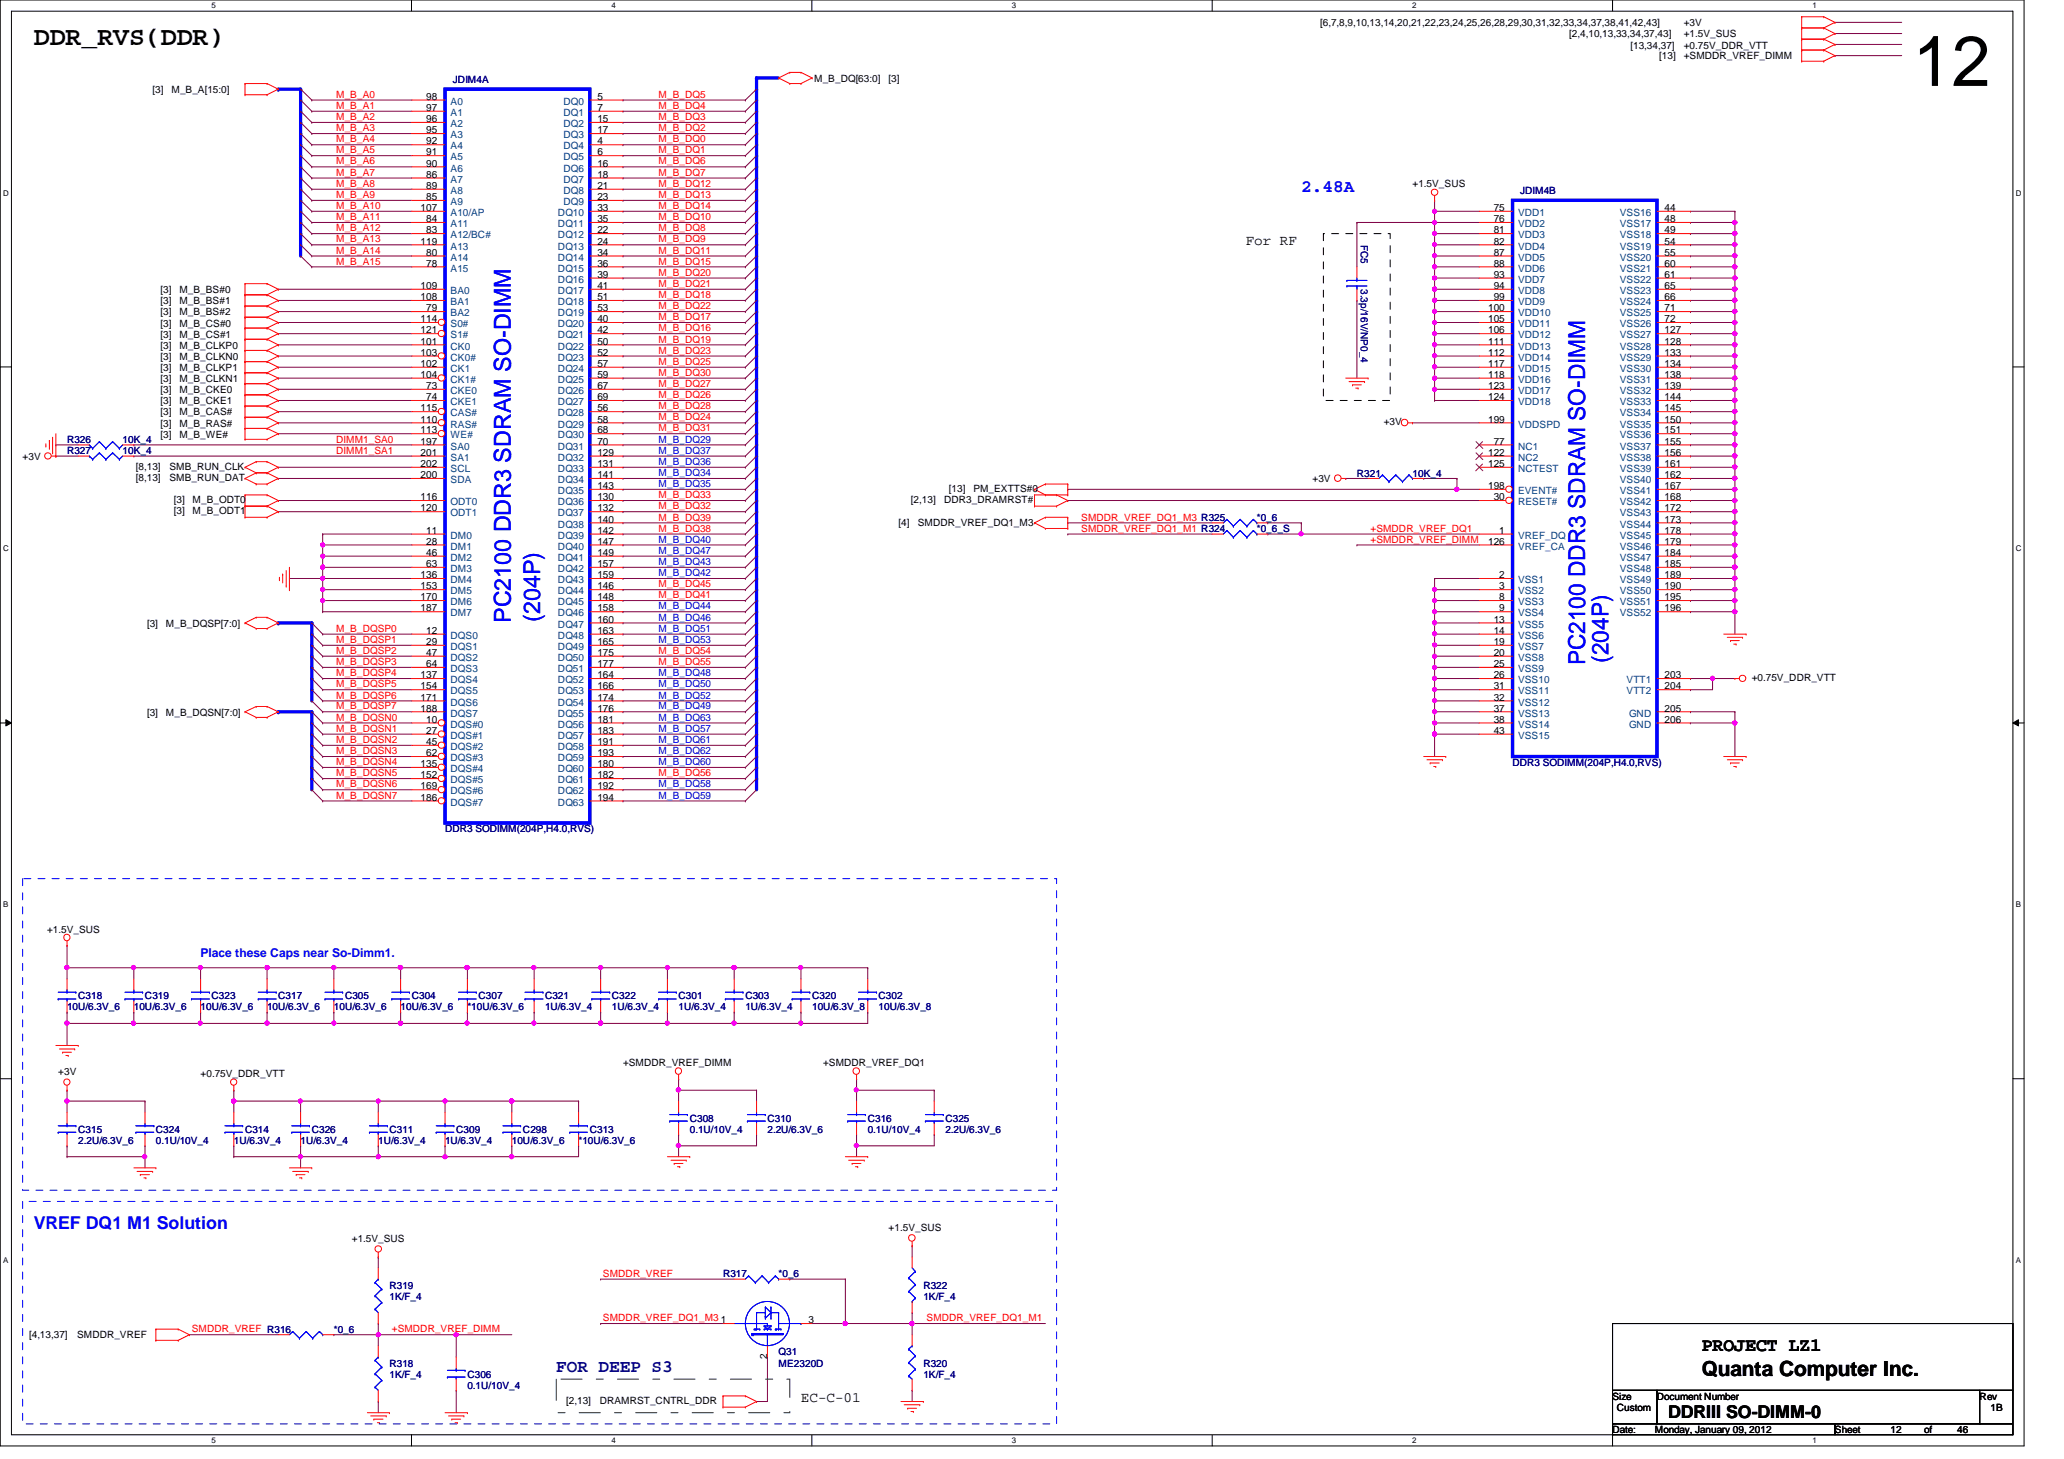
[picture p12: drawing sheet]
<svg xmlns="http://www.w3.org/2000/svg" width="297mm" height="210mm" viewBox="0 0 297 210" stroke-linecap="round" stroke-linejoin="round" font-family="sans-serif">
<defs><g id="words">
<text font-size="10.2" x="275.3" y="12.4">12</text>
<text font-size="3.8" x="4.9" y="6.4">DDR_RVS(DDR)</text>
<g font-size="3.3" fill="#00f">
<text x="73.5" y="89.6" transform="rotate(-90 73.5 89.6)">PC2100 DDR3 SDRAM SO-DIMM</text>
<text x="77.7" y="89.5" transform="rotate(-90 77.7 89.5)">(204P)</text>
<text x="228.1" y="95.7" transform="rotate(-90 228.1 95.7)">PC2100 DDR3 SDRAM SO-DIMM</text>
<text x="231.5" y="95.4" transform="rotate(-90 231.5 95.4)">(204P)</text>
</g>
<text font-size="3" x="244.9" y="198">Quanta Computer Inc.</text>
<text font-size="2.7" x="244.9" y="194.3">PROJECT LZ1</text>
<g font-size="2.5" fill="#00f">
<text x="187.3" y="27.7">2.48A</text>
<text x="4.9" y="176.8">VREF DQ1 M1 Solution</text>
</g>
<text font-size="2.5" fill="#000080" x="80" y="197.3">FOR DEEP S3</text>
<text font-size="2.5" x="240.1" y="204">DDRIII SO-DIMM-0</text>
<g font-size="2.1">
<text x="179.3" y="35.2">For RF</text>
<text x="115.3" y="201.6">EC-C-01</text>
</g>
<text font-size="1.7" fill="#00f" x="28.9" y="137.6">Place these Caps near So-Dimm1.</text>
<g font-size="1.4">
<text x="190" y="3.8">[6,7,8,9,10,13,14,20,21,22,23,24,25,26,28,29,30,31,32,33,34,37,38,41,42,43]</text>
<text x="225.8" y="5.4">[2,4,10,13,33,34,37,43]</text>
<text x="242.3" y="3.8">+3V</text>
<text x="242.3" y="5.4">+1.5V_SUS</text>
<text x="117.2" y="11.8">M_B_DQ[63:0]</text>
<text x="127.9" y="11.8">[3]</text>
<text x="234.7" y="7">[13,34,37]</text>
<text x="238.8" y="8.6">[13]</text>
<text x="242.3" y="7">+0.75V_DDR_VTT</text>
<text x="242.3" y="8.6">+SMDDR_VREF_DIMM</text>
<text x="22" y="13.4">[3]</text>
<text x="24.7" y="13.4">M_B_A[15:0]</text>
<text x="61.3" y="14.4">98</text>
<text x="61.3" y="16">97</text>
<text x="61.3" y="17.6">96</text>
<text x="86" y="14.4">5</text>
<text x="86" y="16">7</text>
<text x="86" y="17.6">15</text>
<text x="61.3" y="19.2">95</text>
<text x="61.3" y="20.8">92</text>
<text x="61.3" y="22.4">91</text>
<text x="61.3" y="24">90</text>
<text x="86" y="19.2">17</text>
<text x="86" y="20.8">4</text>
<text x="86" y="22.4">6</text>
<text x="86" y="24">16</text>
<text x="61.3" y="25.6">86</text>
<text x="61.3" y="27.2">89</text>
<text x="61.3" y="28.8">85</text>
<text x="86" y="25.6">18</text>
<text x="86" y="27.2">21</text>
<text x="86" y="28.8">23</text>
<text x="203.3" y="27">+1.5V_SUS</text>
<text x="60.5" y="30.4">107</text>
<text x="60.5" y="35.2">119</text>
<text x="61.3" y="32">84</text>
<text x="61.3" y="33.6">83</text>
<text x="86" y="30.4">33</text>
<text x="86" y="32">35</text>
<text x="86" y="33.6">22</text>
<text x="86" y="35.2">24</text>
<text x="215" y="30.4">75</text>
<text x="215" y="32">76</text>
<text x="215" y="33.6">81</text>
<text x="215" y="35.2">82</text>
<text x="239.6" y="30.4">44</text>
<text x="239.6" y="32">48</text>
<text x="239.6" y="33.6">49</text>
<text x="239.6" y="35.2">54</text>
<text x="60.5" y="41.6">109</text>
<text x="61.3" y="36.8">80</text>
<text x="61.3" y="38.4">78</text>
<text x="86" y="36.8">34</text>
<text x="86" y="38.4">36</text>
<text x="86" y="40">39</text>
<text x="86" y="41.6">41</text>
<text x="215" y="36.8">87</text>
<text x="215" y="38.4">88</text>
<text x="215" y="40">93</text>
<text x="215" y="41.6">94</text>
<text x="239.6" y="36.8">55</text>
<text x="239.6" y="38.4">60</text>
<text x="239.6" y="40">61</text>
<text x="239.6" y="41.6">65</text>
<text x="23.1" y="42.2">[3]</text>
<text x="23.1" y="43.8">[3]</text>
<text x="23.1" y="45.4">[3]</text>
<text x="23.1" y="47">[3]</text>
<text x="25.8" y="42.2">M_B_BS#0</text>
<text x="25.8" y="43.8">M_B_BS#1</text>
<text x="25.8" y="45.4">M_B_BS#2</text>
<text x="25.8" y="47">M_B_CS#0</text>
<text x="60.5" y="43.2">108</text>
<text x="60.5" y="46.4">114</text>
<text x="60.5" y="48">121</text>
<text x="61.3" y="44.8">79</text>
<text x="86" y="43.2">51</text>
<text x="86" y="44.8">53</text>
<text x="86" y="46.4">40</text>
<text x="86" y="48">42</text>
<text x="214.2" y="44.8">100</text>
<text x="214.2" y="46.4">105</text>
<text x="214.2" y="48">106</text>
<text x="215" y="43.2">99</text>
<text x="239.6" y="43.2">66</text>
<text x="239.6" y="44.8">71</text>
<text x="239.6" y="46.4">72</text>
<text x="239.6" y="48">127</text>
<text x="23.1" y="48.6">[3]</text>
<text x="23.1" y="50.2">[3]</text>
<text x="23.1" y="51.8">[3]</text>
<text x="23.1" y="53.4">[3]</text>
<text x="25.8" y="48.6">M_B_CS#1</text>
<text x="25.8" y="50.2">M_B_CLKP0</text>
<text x="25.8" y="51.8">M_B_CLKN0</text>
<text x="25.8" y="53.4">M_B_CLKP1</text>
<text x="60.5" y="49.6">101</text>
<text x="60.5" y="51.2">103</text>
<text x="60.5" y="52.8">102</text>
<text x="86" y="49.6">50</text>
<text x="86" y="51.2">52</text>
<text x="86" y="52.8">57</text>
<text x="214.2" y="49.6">111</text>
<text x="214.2" y="51.2">112</text>
<text x="214.2" y="52.8">117</text>
<text x="239.6" y="49.6">128</text>
<text x="239.6" y="51.2">133</text>
<text x="239.6" y="52.8">134</text>
<text x="23.1" y="55">[3]</text>
<text x="23.1" y="56.6">[3]</text>
<text x="23.1" y="58.2">[3]</text>
<text x="23.1" y="59.8">[3]</text>
<text x="25.8" y="55">M_B_CLKN1</text>
<text x="25.8" y="56.6">M_B_CKE0</text>
<text x="25.8" y="58.2">M_B_CKE1</text>
<text x="25.8" y="59.8">M_B_CAS#</text>
<text x="60.5" y="54.4">104</text>
<text x="60.5" y="59.2">115</text>
<text x="61.3" y="56">73</text>
<text x="61.3" y="57.6">74</text>
<text x="86" y="54.4">59</text>
<text x="86" y="56">67</text>
<text x="86" y="57.6">69</text>
<text x="86" y="59.2">56</text>
<text x="214.2" y="54.4">118</text>
<text x="214.2" y="56">123</text>
<text x="214.2" y="57.6">124</text>
<text x="239.6" y="54.4">138</text>
<text x="239.6" y="56">139</text>
<text x="239.6" y="57.6">144</text>
<text x="239.6" y="59.2">145</text>
<text x="23.1" y="61.4">[3]</text>
<text x="23.1" y="63">[3]</text>
<text x="25.8" y="61.4">M_B_RAS#</text>
<text x="25.8" y="63">M_B_WE#</text>
<text x="60.5" y="60.8">110</text>
<text x="60.5" y="62.4">113</text>
<text x="60.5" y="64">197</text>
<text x="60.5" y="65.6">201</text>
<text x="86" y="60.8">58</text>
<text x="86" y="62.4">68</text>
<text x="86" y="64">70</text>
<text x="86" y="65.6">129</text>
<text x="199.1" y="61.2">+3V</text>
<text x="214.2" y="60.8">199</text>
<text x="214.2" y="65.6">122</text>
<text x="215" y="64">77</text>
<text x="239.6" y="60.8">150</text>
<text x="239.6" y="62.4">151</text>
<text x="239.6" y="64">155</text>
<text x="239.6" y="65.6">156</text>
<text x="3.3" y="66.2">+3V</text>
<text x="19.6" y="67.6">[8,13]</text>
<text x="19.6" y="69.2">[8,13]</text>
<text x="24.4" y="67.6">SMB_RUN_CLK</text>
<text x="24.4" y="69.2">SMB_RUN_DAT</text>
<text x="60.5" y="67.2">202</text>
<text x="60.5" y="68.8">200</text>
<text x="60.5" y="72">116</text>
<text x="86" y="67.2">131</text>
<text x="86" y="68.8">141</text>
<text x="86" y="70.4">143</text>
<text x="86" y="72">130</text>
<text x="136.6" y="70.8">[13]</text>
<text x="140.1" y="70.8">PM_EXTTS#0</text>
<text x="188.9" y="69.4">+3V</text>
<text x="214.2" y="67.2">125</text>
<text x="214.2" y="70.4">198</text>
<text x="215" y="72">30</text>
<text x="239.6" y="67.2">161</text>
<text x="239.6" y="68.8">162</text>
<text x="239.6" y="70.4">167</text>
<text x="239.6" y="72">168</text>
<text x="25" y="72.4">[3]</text>
<text x="25" y="74">[3]</text>
<text x="27.7" y="72.4">M_B_ODT0</text>
<text x="27.7" y="74">M_B_ODT1</text>
<text x="60.5" y="73.6">120</text>
<text x="61.3" y="76.8">11</text>
<text x="86" y="73.6">132</text>
<text x="86" y="75.2">140</text>
<text x="86" y="76.8">142</text>
<text x="129.3" y="75.6">[4]</text>
<text x="131.1" y="72.4">[2,13]</text>
<text x="132.1" y="75.6">SMDDR_VREF_DQ1_M3</text>
<text x="135.9" y="72.4">DDR3_DRAMRST#</text>
<text x="215.8" y="76.8">1</text>
<text x="239.6" y="73.6">172</text>
<text x="239.6" y="75.2">173</text>
<text x="239.6" y="76.8">178</text>
<text x="60.5" y="83.2">136</text>
<text x="61.3" y="78.4">28</text>
<text x="61.3" y="80">46</text>
<text x="61.3" y="81.6">63</text>
<text x="86" y="78.4">147</text>
<text x="86" y="80">149</text>
<text x="86" y="81.6">157</text>
<text x="86" y="83.2">159</text>
<text x="214.2" y="78.4">126</text>
<text x="215.8" y="83.2">2</text>
<text x="239.6" y="78.4">179</text>
<text x="239.6" y="80">184</text>
<text x="239.6" y="81.6">185</text>
<text x="239.6" y="83.2">189</text>
<text x="60.5" y="84.8">153</text>
<text x="60.5" y="86.4">170</text>
<text x="60.5" y="88">187</text>
<text x="86" y="84.8">146</text>
<text x="86" y="86.4">148</text>
<text x="86" y="88">158</text>
<text x="86" y="89.6">160</text>
<text x="215" y="89.6">13</text>
<text x="215.8" y="84.8">3</text>
<text x="215.8" y="86.4">8</text>
<text x="215.8" y="88">9</text>
<text x="239.6" y="84.8">190</text>
<text x="239.6" y="86.4">195</text>
<text x="239.6" y="88">196</text>
<text x="21.2" y="90.2">[3]</text>
<text x="23.9" y="90.2">M_B_DQSP[7:0]</text>
<text x="61.3" y="91.2">12</text>
<text x="61.3" y="92.8">29</text>
<text x="61.3" y="94.4">47</text>
<text x="61.3" y="96">64</text>
<text x="86" y="91.2">163</text>
<text x="86" y="92.8">165</text>
<text x="86" y="94.4">175</text>
<text x="86" y="96">177</text>
<text x="215" y="91.2">14</text>
<text x="215" y="92.8">19</text>
<text x="215" y="94.4">20</text>
<text x="215" y="96">25</text>
<text x="60.5" y="97.6">137</text>
<text x="60.5" y="99.2">154</text>
<text x="60.5" y="100.8">171</text>
<text x="86" y="97.6">164</text>
<text x="86" y="99.2">166</text>
<text x="86" y="100.8">174</text>
<text x="215" y="97.6">26</text>
<text x="215" y="99.2">31</text>
<text x="215" y="100.8">32</text>
<text x="239.6" y="97.6">203</text>
<text x="239.6" y="99.2">204</text>
<text x="252.1" y="98">+0.75V_DDR_VTT</text>
<text x="21.2" y="103">[3]</text>
<text x="23.9" y="103">M_B_DQSN[7:0]</text>
<text x="60.5" y="102.4">188</text>
<text x="61.3" y="104">10</text>
<text x="61.3" y="105.6">27</text>
<text x="61.3" y="107.2">45</text>
<text x="86" y="102.4">176</text>
<text x="86" y="104">181</text>
<text x="86" y="105.6">183</text>
<text x="86" y="107.2">191</text>
<text x="215" y="102.4">37</text>
<text x="215" y="104">38</text>
<text x="215" y="105.6">43</text>
<text x="239.6" y="102.4">205</text>
<text x="239.6" y="104">206</text>
<text x="60.5" y="110.4">135</text>
<text x="60.5" y="112">152</text>
<text x="60.5" y="113.6">169</text>
<text x="61.3" y="108.8">62</text>
<text x="86" y="108.8">193</text>
<text x="86" y="110.4">180</text>
<text x="86" y="112">182</text>
<text x="86" y="113.6">192</text>
<text x="60.5" y="115.2">186</text>
<text x="86" y="115.2">194</text>
<text x="6.8" y="134.2">+1.5V_SUS</text>
<text x="8.4" y="154.6">+3V</text>
<text x="28.9" y="155">+0.75V_DDR_VTT</text>
<text x="89.7" y="153.4">+SMDDR_VREF_DIMM</text>
<text x="118.4" y="153.4">+SMDDR_VREF_DQ1</text>
<text x="50.6" y="178.6">+1.5V_SUS</text>
<text x="127.9" y="177.1">+1.5V_SUS</text>
<text x="103.8" y="190.4">1</text>
<text x="116.4" y="190.4">3</text>
<text x="4.2" y="192.4">[4,13,37]</text>
<text x="11.1" y="192.4">SMDDR_VREF</text>
<text x="110.4" y="195.5" transform="rotate(-90 110.4 195.5)">2</text>
<text x="81.5" y="202">[2,13]</text>
<text x="86.3" y="202">DRAMRST_CNTRL_DDR</text>
<text x="232.1" y="201.4">Size</text>
<text x="232.7" y="203">Custom</text>
<text x="238.5" y="201.4">Document Number</text>
<text x="284.9" y="201.4">Rev</text>
<text x="286.5" y="203">1B</text>
<text x="232.1" y="206.2">Date:</text>
<text x="238.2" y="206.2">Monday, January 09, 2012</text>
<text x="264.1" y="206.2">Sheet</text>
<text x="272.1" y="206.2">12</text>
<text x="276.9" y="206.2">of</text>
<text x="281.7" y="206.2">46</text>
</g>
<g font-size="1.4" fill="#000080">
<text x="65.2" y="11.9">JDIM4A</text>
<text x="218.8" y="27.9">JDIM4B</text>
<text x="195.8" y="35.2" transform="rotate(90 195.8 35.2)">FC5</text>
<text x="195.8" y="41.6" transform="rotate(90 195.8 41.6)">3.3p/16V/NP0_4</text>
<text x="9.6" y="65.4">R327</text>
<text x="9.6" y="63.8">R326</text>
<text x="17.6" y="65.4">10K_4</text>
<text x="17.6" y="63.8">10K_4</text>
<text x="195.3" y="68.6">R321</text>
<text x="203.3" y="68.6">10K_4</text>
<text x="180.9" y="76.6">*0_6_S</text>
<text x="180.9" y="75">*0_6</text>
<text x="217.7" y="110.2">DDR3 SODIMM(204P,H4.0,RVS)</text>
<text x="64" y="119.8">DDR3 SODIMM(204P,H4.0,RVS)</text>
<text x="11.3" y="143.8">C318</text>
<text x="20.9" y="143.8">C319</text>
<text x="30.4" y="143.8">C323</text>
<text x="40" y="143.8">C317</text>
<text x="49.7" y="143.8">C305</text>
<text x="59.3" y="143.8">C304</text>
<text x="68.9" y="143.8">C307</text>
<text x="78.4" y="143.8">C321</text>
<text x="88.1" y="143.8">C322</text>
<text x="97.7" y="143.8">C301</text>
<text x="107.3" y="143.8">C303</text>
<text x="116.9" y="143.8">C320</text>
<text x="126.4" y="143.8">C302</text>
<text x="9.6" y="145.4">10U/6.3V_6</text>
<text x="19.3" y="145.4">10U/6.3V_6</text>
<text x="28.9" y="145.4">10U/6.3V_6</text>
<text x="38.4" y="145.4">10U/6.3V_6</text>
<text x="48" y="145.4">10U/6.3V_6</text>
<text x="57.7" y="145.4">10U/6.3V_6</text>
<text x="67.3" y="145.4">*10U/6.3V_6</text>
<text x="78.4" y="145.4">1U/6.3V_4</text>
<text x="88.1" y="145.4">1U/6.3V_4</text>
<text x="97.7" y="145.4">1U/6.3V_4</text>
<text x="107.3" y="145.4">1U/6.3V_4</text>
<text x="116.9" y="145.4">10U/6.3V_8</text>
<text x="126.4" y="145.4">10U/6.3V_8</text>
<text x="99.3" y="161.4">C308</text>
<text x="110.4" y="161.4">C310</text>
<text x="124.9" y="161.4">C316</text>
<text x="136.1" y="161.4">C325</text>
<text x="11.3" y="163">C315</text>
<text x="11.3" y="164.6">2.2U/6.3V_6</text>
<text x="22.4" y="163">C324</text>
<text x="22.4" y="164.6">0.1U/10V_4</text>
<text x="33.7" y="164.6">1U/6.3V_4</text>
<text x="35.3" y="163">C314</text>
<text x="43.3" y="164.6">1U/6.3V_4</text>
<text x="44.9" y="163">C326</text>
<text x="54.4" y="164.6">1U/6.3V_4</text>
<text x="56" y="163">C311</text>
<text x="64" y="164.6">1U/6.3V_4</text>
<text x="65.7" y="163">C309</text>
<text x="73.7" y="164.6">10U/6.3V_6</text>
<text x="75.3" y="163">C298</text>
<text x="83.3" y="164.6">*10U/6.3V_6</text>
<text x="84.9" y="163">C313</text>
<text x="99.3" y="163">0.1U/10V_4</text>
<text x="110.4" y="163">2.2U/6.3V_6</text>
<text x="124.9" y="163">0.1U/10V_4</text>
<text x="136.1" y="163">2.2U/6.3V_6</text>
<text x="56" y="185.4">R319</text>
<text x="104.1" y="183.8">R317</text>
<text x="112.1" y="183.8">*0_6</text>
<text x="132.9" y="185.4">R322</text>
<text x="48" y="191.8">*0_6</text>
<text x="56" y="187">1K/F_4</text>
<text x="132.9" y="187">1K/F_4</text>
<text x="56" y="196.6">R318</text>
<text x="112.1" y="195">Q31</text>
<text x="112.1" y="196.6">ME2320D</text>
<text x="132.9" y="196.6">R320</text>
<text x="56" y="198.2">1K/F_4</text>
<text x="67.3" y="198.2">C306</text>
<text x="67.3" y="199.8">0.1U/10V_4</text>
<text x="132.9" y="198.2">1K/F_4</text>
</g>
<g font-size="1.4" fill="#f00">
<text x="48.4" y="14.1">M_B_A0</text>
<text x="48.4" y="17.3">M_B_A2</text>
<text x="48.4" y="15.7">M_B_A1</text>
<text x="94.8" y="14.1">M_B_DQ5</text>
<text x="94.8" y="15.7">M_B_DQ4</text>
<text x="94.8" y="17.3">M_B_DQ3</text>
<text x="48.4" y="23.7">M_B_A6</text>
<text x="48.4" y="22.1">M_B_A5</text>
<text x="48.4" y="20.5">M_B_A4</text>
<text x="48.4" y="18.9">M_B_A3</text>
<text x="94.8" y="18.9">M_B_DQ2</text>
<text x="94.8" y="20.5">M_B_DQ0</text>
<text x="94.8" y="22.1">M_B_DQ1</text>
<text x="94.8" y="23.7">M_B_DQ6</text>
<text x="48.4" y="28.5">M_B_A9</text>
<text x="48.4" y="26.9">M_B_A8</text>
<text x="48.4" y="25.3">M_B_A7</text>
<text x="94.8" y="25.3">M_B_DQ7</text>
<text x="94.8" y="26.9">M_B_DQ12</text>
<text x="94.8" y="28.5">M_B_DQ13</text>
<text x="48.4" y="34.9">M_B_A13</text>
<text x="48.4" y="33.3">M_B_A12</text>
<text x="48.4" y="31.7">M_B_A11</text>
<text x="48.4" y="30.1">M_B_A10</text>
<text x="94.8" y="30.1">M_B_DQ14</text>
<text x="94.8" y="31.7">M_B_DQ10</text>
<text x="94.8" y="33.3">M_B_DQ8</text>
<text x="94.8" y="34.9">M_B_DQ9</text>
<text x="48.4" y="38.1">M_B_A15</text>
<text x="48.4" y="36.5">M_B_A14</text>
<text x="94.8" y="38.1">M_B_DQ15</text>
<text x="94.8" y="39.7">M_B_DQ20</text>
<text x="94.8" y="41.3">M_B_DQ21</text>
<text x="94.8" y="36.5">M_B_DQ11</text>
<text x="94.8" y="42.9">M_B_DQ18</text>
<text x="94.8" y="44.5">M_B_DQ22</text>
<text x="94.8" y="46.1">M_B_DQ17</text>
<text x="94.8" y="47.7">M_B_DQ16</text>
<text x="94.8" y="49.3">M_B_DQ19</text>
<text x="94.8" y="50.9">M_B_DQ23</text>
<text x="94.8" y="52.5">M_B_DQ25</text>
<text x="94.8" y="55.7">M_B_DQ27</text>
<text x="94.8" y="57.3">M_B_DQ26</text>
<text x="94.8" y="58.9">M_B_DQ28</text>
<text x="94.8" y="54.1">M_B_DQ30</text>
<text x="48.4" y="63.7">DIMM1_SA0</text>
<text x="48.4" y="65.3">DIMM1_SA1</text>
<text x="94.8" y="60.5">M_B_DQ24</text>
<text x="94.8" y="62.1">M_B_DQ31</text>
<text x="94.8" y="71.7">M_B_DQ33</text>
<text x="94.8" y="73.3">M_B_DQ32</text>
<text x="94.8" y="74.9">M_B_DQ39</text>
<text x="94.8" y="76.5">M_B_DQ38</text>
<text x="155.6" y="74.9">SMDDR_VREF_DQ1_M3 R325</text>
<text x="155.6" y="76.5">SMDDR_VREF_DQ1_M1 R324</text>
<text x="197.2" y="76.5">+SMDDR_VREF_DQ1</text>
<text x="197.2" y="78.1">+SMDDR_VREF_DIMM</text>
<text x="94.8" y="86.1">M_B_DQ41</text>
<text x="94.8" y="84.5">M_B_DQ45</text>
<text x="48.4" y="90.9">M_B_DQSP0</text>
<text x="48.4" y="92.5">M_B_DQSP1</text>
<text x="48.4" y="94.1">M_B_DQSP2</text>
<text x="48.4" y="95.7">M_B_DQSP3</text>
<text x="94.8" y="94.1">M_B_DQ54</text>
<text x="94.8" y="95.7">M_B_DQ55</text>
<text x="48.4" y="97.3">M_B_DQSP4</text>
<text x="48.4" y="98.9">M_B_DQSP5</text>
<text x="48.4" y="100.5">M_B_DQSP6</text>
<text x="48.4" y="102.1">M_B_DQSP7</text>
<text x="48.4" y="103.7">M_B_DQSN0</text>
<text x="48.4" y="105.3">M_B_DQSN1</text>
<text x="48.4" y="106.9">M_B_DQSN2</text>
<text x="48.4" y="108.5">M_B_DQSN3</text>
<text x="48.4" y="110.1">M_B_DQSN4</text>
<text x="48.4" y="111.7">M_B_DQSN5</text>
<text x="48.4" y="113.3">M_B_DQSN6</text>
<text x="94.8" y="111.7">M_B_DQ56</text>
<text x="48.4" y="114.9">M_B_DQSN7</text>
<text x="86.8" y="183.7">SMDDR_VREF</text>
<text x="27.6" y="191.7">SMDDR_VREF R316</text>
<text x="56.4" y="191.7">+SMDDR_VREF_DIMM</text>
<text x="86.8" y="190.1">SMDDR_VREF_DQ1_M3</text>
<text x="133.3" y="190.1">SMDDR_VREF_DQ1_M1</text>
</g>
<g font-size="1.4" fill="#004080">
<text x="64.9" y="15.1">A0</text>
<text x="64.9" y="16.7">A1</text>
<text x="81.1" y="15.1">DQ0</text>
<text x="81.1" y="16.7">DQ1</text>
<text x="64.9" y="18.3">A2</text>
<text x="64.9" y="19.9">A3</text>
<text x="64.9" y="21.5">A4</text>
<text x="64.9" y="23.1">A5</text>
<text x="81.1" y="18.3">DQ2</text>
<text x="81.1" y="19.9">DQ3</text>
<text x="81.1" y="21.5">DQ4</text>
<text x="81.1" y="23.1">DQ5</text>
<text x="64.9" y="24.7">A6</text>
<text x="64.9" y="26.3">A7</text>
<text x="64.9" y="27.9">A8</text>
<text x="64.9" y="29.5">A9</text>
<text x="81.1" y="24.7">DQ6</text>
<text x="81.1" y="26.3">DQ7</text>
<text x="81.1" y="27.9">DQ8</text>
<text x="81.1" y="29.5">DQ9</text>
<text x="64.9" y="31.1">A10/AP</text>
<text x="64.9" y="32.7">A11</text>
<text x="64.9" y="34.3">A12/BC#</text>
<text x="64.9" y="35.9">A13</text>
<text x="80.3" y="31.1">DQ10</text>
<text x="80.3" y="32.7">DQ11</text>
<text x="80.3" y="34.3">DQ12</text>
<text x="80.3" y="35.9">DQ13</text>
<text x="218.5" y="31.1">VDD1</text>
<text x="218.5" y="32.7">VDD2</text>
<text x="218.5" y="34.3">VDD3</text>
<text x="218.5" y="35.9">VDD4</text>
<text x="233.1" y="31.1">VSS16</text>
<text x="233.1" y="32.7">VSS17</text>
<text x="233.1" y="34.3">VSS18</text>
<text x="233.1" y="35.9">VSS19</text>
<text x="64.9" y="37.5">A14</text>
<text x="64.9" y="39.1">A15</text>
<text x="80.3" y="37.5">DQ14</text>
<text x="80.3" y="39.1">DQ15</text>
<text x="80.3" y="40.7">DQ16</text>
<text x="218.5" y="37.5">VDD5</text>
<text x="218.5" y="39.1">VDD6</text>
<text x="218.5" y="40.7">VDD7</text>
<text x="233.1" y="37.5">VSS20</text>
<text x="233.1" y="39.1">VSS21</text>
<text x="233.1" y="40.7">VSS22</text>
<text x="64.9" y="42.3">BA0</text>
<text x="64.9" y="43.9">BA1</text>
<text x="64.9" y="45.5">BA2</text>
<text x="64.9" y="47.1">S0#</text>
<text x="80.3" y="42.3">DQ17</text>
<text x="80.3" y="43.9">DQ18</text>
<text x="80.3" y="45.5">DQ19</text>
<text x="80.3" y="47.1">DQ20</text>
<text x="218.5" y="42.3">VDD8</text>
<text x="218.5" y="43.9">VDD9</text>
<text x="218.5" y="45.5">VDD10</text>
<text x="218.5" y="47.1">VDD11</text>
<text x="233.1" y="42.3">VSS23</text>
<text x="233.1" y="43.9">VSS24</text>
<text x="233.1" y="45.5">VSS25</text>
<text x="233.1" y="47.1">VSS26</text>
<text x="64.9" y="48.7">S1#</text>
<text x="64.9" y="50.3">CK0</text>
<text x="64.9" y="51.9">CK0#</text>
<text x="64.9" y="53.5">CK1</text>
<text x="80.3" y="48.7">DQ21</text>
<text x="80.3" y="50.3">DQ22</text>
<text x="80.3" y="51.9">DQ23</text>
<text x="80.3" y="53.5">DQ24</text>
<text x="218.5" y="48.7">VDD12</text>
<text x="218.5" y="50.3">VDD13</text>
<text x="218.5" y="51.9">VDD14</text>
<text x="218.5" y="53.5">VDD15</text>
<text x="233.1" y="48.7">VSS27</text>
<text x="233.1" y="50.3">VSS28</text>
<text x="233.1" y="51.9">VSS29</text>
<text x="233.1" y="53.5">VSS30</text>
<text x="64.9" y="55.1">CK1#</text>
<text x="64.9" y="56.7">CKE0</text>
<text x="64.9" y="58.3">CKE1</text>
<text x="64.9" y="59.9">CAS#</text>
<text x="80.3" y="55.1">DQ25</text>
<text x="80.3" y="56.7">DQ26</text>
<text x="80.3" y="58.3">DQ27</text>
<text x="80.3" y="59.9">DQ28</text>
<text x="218.5" y="55.1">VDD16</text>
<text x="218.5" y="56.7">VDD17</text>
<text x="218.5" y="58.3">VDD18</text>
<text x="233.1" y="55.1">VSS31</text>
<text x="233.1" y="56.7">VSS32</text>
<text x="233.1" y="58.3">VSS33</text>
<text x="233.1" y="59.9">VSS34</text>
<text x="64.9" y="61.5">RAS#</text>
<text x="64.9" y="63.1">WE#</text>
<text x="64.9" y="64.7">SA0</text>
<text x="80.3" y="61.5">DQ29</text>
<text x="80.3" y="63.1">DQ30</text>
<text x="80.3" y="64.7">DQ31</text>
<text x="218.5" y="61.5">VDDSPD</text>
<text x="218.5" y="64.7">NC1</text>
<text x="233.1" y="61.5">VSS35</text>
<text x="233.1" y="63.1">VSS36</text>
<text x="233.1" y="64.7">VSS37</text>
<text x="64.9" y="66.3">SA1</text>
<text x="64.9" y="67.9">SCL</text>
<text x="64.9" y="69.5">SDA</text>
<text x="80.3" y="66.3">DQ32</text>
<text x="80.3" y="67.9">DQ33</text>
<text x="80.3" y="69.5">DQ34</text>
<text x="80.3" y="71.1">DQ35</text>
<text x="218.5" y="66.3">NC2</text>
<text x="218.5" y="67.9">NCTEST</text>
<text x="218.5" y="71.1">EVENT#</text>
<text x="233.1" y="66.3">VSS38</text>
<text x="233.1" y="67.9">VSS39</text>
<text x="233.1" y="69.5">VSS40</text>
<text x="233.1" y="71.1">VSS41</text>
<text x="64.9" y="72.7">ODT0</text>
<text x="64.9" y="74.3">ODT1</text>
<text x="64.9" y="77.5">DM0</text>
<text x="80.3" y="72.7">DQ36</text>
<text x="80.3" y="74.3">DQ37</text>
<text x="80.3" y="75.9">DQ38</text>
<text x="80.3" y="77.5">DQ39</text>
<text x="218.5" y="72.7">RESET#</text>
<text x="218.5" y="77.5">VREF_DQ</text>
<text x="233.1" y="72.7">VSS42</text>
<text x="233.1" y="74.3">VSS43</text>
<text x="233.1" y="75.9">VSS44</text>
<text x="233.1" y="77.5">VSS45</text>
<text x="64.9" y="79.1">DM1</text>
<text x="64.9" y="80.7">DM2</text>
<text x="64.9" y="82.3">DM3</text>
<text x="64.9" y="83.9">DM4</text>
<text x="80.3" y="79.1">DQ40</text>
<text x="80.3" y="80.7">DQ41</text>
<text x="80.3" y="82.3">DQ42</text>
<text x="80.3" y="83.9">DQ43</text>
<text x="218.5" y="79.1">VREF_CA</text>
<text x="218.5" y="83.9">VSS1</text>
<text x="233.1" y="79.1">VSS46</text>
<text x="233.1" y="80.7">VSS47</text>
<text x="233.1" y="82.3">VSS48</text>
<text x="233.1" y="83.9">VSS49</text>
<text x="64.9" y="85.5">DM5</text>
<text x="64.9" y="87.1">DM6</text>
<text x="64.9" y="88.7">DM7</text>
<text x="80.3" y="85.5">DQ44</text>
<text x="80.3" y="87.1">DQ45</text>
<text x="80.3" y="88.7">DQ46</text>
<text x="218.5" y="85.5">VSS2</text>
<text x="218.5" y="87.1">VSS3</text>
<text x="218.5" y="88.7">VSS4</text>
<text x="233.1" y="85.5">VSS50</text>
<text x="233.1" y="87.1">VSS51</text>
<text x="233.1" y="88.7">VSS52</text>
<text x="64.9" y="91.9">DQS0</text>
<text x="64.9" y="93.5">DQS1</text>
<text x="64.9" y="95.1">DQS2</text>
<text x="80.3" y="90.3">DQ47</text>
<text x="80.3" y="91.9">DQ48</text>
<text x="80.3" y="93.5">DQ49</text>
<text x="80.3" y="95.1">DQ50</text>
<text x="218.5" y="90.3">VSS5</text>
<text x="218.5" y="91.9">VSS6</text>
<text x="218.5" y="93.5">VSS7</text>
<text x="218.5" y="95.1">VSS8</text>
<text x="64.9" y="96.7">DQS3</text>
<text x="64.9" y="98.3">DQS4</text>
<text x="64.9" y="99.9">DQS5</text>
<text x="64.9" y="101.5">DQS6</text>
<text x="80.3" y="96.7">DQ51</text>
<text x="80.3" y="98.3">DQ52</text>
<text x="80.3" y="99.9">DQ53</text>
<text x="80.3" y="101.5">DQ54</text>
<text x="218.5" y="96.7">VSS9</text>
<text x="218.5" y="98.3">VSS10</text>
<text x="218.5" y="99.9">VSS11</text>
<text x="218.5" y="101.5">VSS12</text>
<text x="234.1" y="98.3">VTT1</text>
<text x="234.1" y="99.9">VTT2</text>
<text x="64.9" y="103.1">DQS7</text>
<text x="64.9" y="104.7">DQS#0</text>
<text x="64.9" y="106.3">DQS#1</text>
<text x="64.9" y="107.9">DQS#2</text>
<text x="80.3" y="103.1">DQ55</text>
<text x="80.3" y="104.7">DQ56</text>
<text x="80.3" y="106.3">DQ57</text>
<text x="80.3" y="107.9">DQ58</text>
<text x="218.5" y="103.1">VSS13</text>
<text x="218.5" y="104.7">VSS14</text>
<text x="218.5" y="106.3">VSS15</text>
<text x="234.4" y="103.1">GND</text>
<text x="234.4" y="104.7">GND</text>
<text x="64.9" y="109.5">DQS#3</text>
<text x="64.9" y="111.1">DQS#4</text>
<text x="64.9" y="112.7">DQS#5</text>
<text x="80.3" y="109.5">DQ59</text>
<text x="80.3" y="111.1">DQ60</text>
<text x="80.3" y="112.7">DQ61</text>
<text x="64.9" y="114.3">DQS#6</text>
<text x="64.9" y="115.9">DQS#7</text>
<text x="80.3" y="114.3">DQ62</text>
<text x="80.3" y="115.9">DQ63</text>
</g>
<g font-size="1.4" fill="#00f">
<text x="94.8" y="65.3">M_B_DQ37</text>
<text x="94.8" y="63.7">M_B_DQ29</text>
<text x="94.8" y="66.9">M_B_DQ36</text>
<text x="94.8" y="68.5">M_B_DQ34</text>
<text x="94.8" y="70.1">M_B_DQ35</text>
<text x="94.8" y="78.1">M_B_DQ40</text>
<text x="94.8" y="79.7">M_B_DQ47</text>
<text x="94.8" y="81.3">M_B_DQ43</text>
<text x="94.8" y="82.9">M_B_DQ42</text>
<text x="94.8" y="87.7">M_B_DQ44</text>
<text x="94.8" y="89.3">M_B_DQ46</text>
<text x="94.8" y="90.9">M_B_DQ51</text>
<text x="94.8" y="92.5">M_B_DQ53</text>
<text x="94.8" y="97.3">M_B_DQ48</text>
<text x="94.8" y="98.9">M_B_DQ50</text>
<text x="94.8" y="100.5">M_B_DQ52</text>
<text x="94.8" y="102.1">M_B_DQ49</text>
<text x="94.8" y="103.7">M_B_DQ63</text>
<text x="94.8" y="105.3">M_B_DQ57</text>
<text x="94.8" y="106.9">M_B_DQ61</text>
<text x="94.8" y="110.1">M_B_DQ60</text>
<text x="94.8" y="113.3">M_B_DQ58</text>
<text x="94.8" y="108.5">M_B_DQ62</text>
<text x="94.8" y="114.9">M_B_DQ59</text>
</g>
<g font-size="1.1">
<text x="30.4" y="1.1">5</text>
<text x="88" y="1.1">4</text>
<text x="145.6" y="1.1">3</text>
<text x="203.2" y="1.1">2</text>
<text x="260.9" y="1.1">1</text>
<text x=".5" y="28.2">D</text>
<text x="290.1" y="28.2">D</text>
<text x=".5" y="79.3">C</text>
<text x="290.1" y="79.3">C</text>
<text x=".5" y="130.6">B</text>
<text x="290.1" y="130.6">B</text>
<text x=".5" y="181.7">A</text>
<text x="290.1" y="181.7">A</text>
<text x="30.4" y="207.6">5</text>
<text x="88" y="207.6">4</text>
<text x="145.6" y="207.6">3</text>
<text x="203.2" y="207.6">2</text>
<text x="260.9" y="207.6">1</text>
</g>
</g></defs>
<path d="M0 0h291.3v208h-291.3zM1.6 1.6h288.1v204.8h-288.1z" fill="none" stroke="#000" stroke-width=".14"/>
<g fill="#fff">
<path d="M30.4 .2h.6v1.2h-.6z"/>
<path d="M30.4 206.6h.6v1.2h-.6z"/>
</g>
<path d="M59.2 0v1.6M59.2 206.4v1.6" fill="none" stroke="#000" stroke-width=".14"/>
<g fill="#fff">
<path d="M88 .2h.6v1.2h-.6z"/>
<path d="M88 206.6h.6v1.2h-.6z"/>
</g>
<path d="M116.8 0v1.6M116.8 206.4v1.6" fill="none" stroke="#000" stroke-width=".14"/>
<g fill="#fff">
<path d="M145.6 .2h.6v1.2h-.6z"/>
<path d="M145.6 206.6h.6v1.2h-.6z"/>
</g>
<path d="M174.5 0v1.6M174.5 206.4v1.6" fill="none" stroke="#000" stroke-width=".14"/>
<g fill="#fff">
<path d="M203.2 .2h.6v1.2h-.6z"/>
<path d="M203.2 206.6h.6v1.2h-.6z"/>
</g>
<path d="M232.1 0v1.6M232.1 206.4v1.6" fill="none" stroke="#000" stroke-width=".14"/>
<g fill="#fff">
<path d="M260.9 .2h.5v1.2h-.5z"/>
<path d="M260.9 206.6h.5v1.2h-.5z"/>
<path d="M.5 27.2h.7v1.2h-.7z"/>
<path d="M290.1 27.2h.8v1.2h-.8z"/>
<path d="M.5 78.4h.7v1.1h-.7z"/>
<path d="M290.1 78.4h.8v1.1h-.8z"/>
</g>
<path d="M0 52.8h1.6M289.7 52.8h1.6" fill="none" stroke="#000" stroke-width=".14"/>
<g fill="#fff">
<path d="M.5 129.6h.7v1.2h-.7z"/>
<path d="M290.1 129.6h.7v1.2h-.7z"/>
</g>
<path d="M0 104h1.6M.8 103.5l.8 .5-.8 .4zM289.7 104l.8-.5v.9zM289.7 104h1.6" fill="none" stroke="#000" stroke-width=".14"/>
<path d="M.8 103.5l.8 .5-.8 .4zM289.7 104l.8-.5v.9z" fill="#000"/>
<g fill="#fff">
<path d="M.5 180.8h.7v1.1h-.7z"/>
<path d="M290.1 180.8h.7v1.1h-.7z"/>
</g>
<path d="M0 155.2h1.6M289.7 155.2h1.6" fill="none" stroke="#000" stroke-width=".14"/>
<g fill="none" stroke="#800040" stroke-width=".14">
<path d="M44.9 14.4h.1M44.9 17.6h.1M44.9 19.2h.1M44.9 16h.1M44.9 14.4h14.4M44.9 17.6h14.4M44.9 19.2h14.4M44.9 16h14.4M44.9 38.4h.1M44.9 36.8h.1M44.9 35.2h.1M44.9 33.6h.1"/>
<path d="M44.9 32h.1M44.9 30.4h.1M44.9 28.8h.1M44.9 27.2h.1M44.9 25.6h.1M44.9 24h.1M44.9 22.4h.1M44.9 20.8h.1M44.9 38.4h14.4M44.9 36.8h14.4M44.9 35.2h14.4M44.9 33.6h14.4"/>
<path d="M44.9 32h14.4M44.9 30.4h14.4M44.9 28.8h14.4M44.9 27.2h14.4M44.9 25.6h14.4M44.9 24h14.4M44.9 22.4h14.4M44.9 20.8h14.4"/>
</g>
<path d="M40 12.8h3.3" fill="none" stroke="#00f" stroke-width=".47"/>
<circle cx="40" cy="12.8" r=".23" fill="#00f"/>
<g fill="none" stroke="#800040" stroke-width=".14">
<path d="M40 41.6h.1M40 59.2h.1M40 57.6h.1M40 56h.1M40 54.4h.1M40 52.8h.1M40 51.2h.1M40 49.6h.1M40 48h.1M40 46.4h.1M40 44.8h.1M40 43.2h.1"/>
<path d="M40 41.6h19.3M40 59.2h19.3M40 57.6h19.3M40 56h19.3M40 54.4h19.3M40 52.8h19.3M40 51.2h19.3M40 49.6h19.3M40 48h19.3M40 46.4h19.3M40 44.8h19.3M40 43.2h19.3"/>
<path d="M40 62.4h.1M40 60.8h.1M40 68.8h.1M40 72h.1M40 73.6h.1M40 62.4h19.3M40 60.8h19.3M40 68.8h19.3M40 72h19.3M40 73.6h19.3M46.4 76.8h.1M46.4 78.4h.1"/>
<path d="M46.4 76.8h12.9M46.4 78.4h12.9M46.4 80h.1M46.4 81.6h.1M46.4 83.2h.1M46.4 80h12.9M46.4 81.6h12.9M46.4 83.2h12.9"/>
</g>
<circle cx="46.4" cy="83.2" r=".3" fill="#f0f"/>
<circle cx="46.4" cy="83.2" r=".3" fill="none" stroke="#f0f" stroke-width=".14"/>
<path d="M46.4 84.8h.1M46.4 84.8h12.9" fill="none" stroke="#800040" stroke-width=".14"/>
<circle cx="46.4" cy="84.8" r=".3" fill="#f0f"/>
<circle cx="46.4" cy="84.8" r=".3" fill="none" stroke="#f0f" stroke-width=".14"/>
<path d="M46.4 86.4h.1M46.4 86.4h12.9" fill="none" stroke="#800040" stroke-width=".14"/>
<circle cx="46.4" cy="86.4" r=".3" fill="#f0f"/>
<circle cx="46.4" cy="86.4" r=".3" fill="none" stroke="#f0f" stroke-width=".14"/>
<g fill="none" stroke="#800040" stroke-width=".14">
<path d="M46.4 88h.1M46.4 91.2h.1M46.4 92.8h.1M46.4 94.4h.1M46.4 96h.1M46.4 97.6h.1M46.4 99.2h.1M46.4 88h12.9M46.4 91.2h12.9M46.4 92.8h12.9M46.4 94.4h12.9M46.4 96h12.9"/>
<path d="M46.4 97.6h12.9M46.4 99.2h12.9M46.4 100.8h.1M46.4 102.4h.1M46.4 104h.1M46.4 105.6h.1M46.4 107.2h.1M46.4 108.8h.1M46.4 110.4h.1M46.4 112h.1M46.4 113.6h.1M46.4 115.2h.1"/>
<path d="M46.4 100.8h12.9M46.4 102.4h12.9M46.4 104h12.9M46.4 105.6h12.9M46.4 107.2h12.9M46.4 108.8h12.9M46.4 110.4h12.9M46.4 112h12.9M46.4 113.6h12.9M46.4 115.2h12.9"/>
</g>
<path d="M40 102.4h4.9" fill="none" stroke="#00f" stroke-width=".47"/>
<circle cx="40" cy="102.4" r=".23" fill="#00f"/>
<path d="M40 89.6h4.9" fill="none" stroke="#00f" stroke-width=".47"/>
<circle cx="40" cy="89.6" r=".23" fill="#00f"/>
<g fill="none" stroke="#800040" stroke-width=".14">
<path d="M89.7 14.4h.1M89.7 16h.1M89.7 17.6h.1M89.7 19.2h.1M89.7 14.4h17.6M89.7 16h17.6M89.7 17.6h17.6M89.7 19.2h17.6M89.7 20.8h.1M89.7 22.4h.1M89.7 24h.1M89.7 25.6h.1"/>
<path d="M89.7 27.2h.1M89.7 28.8h.1M89.7 38.4h.1M89.7 30.4h.1M89.7 32h.1M89.7 33.6h.1M89.7 35.2h.1M89.7 36.8h.1M89.7 20.8h17.6M89.7 22.4h17.6M89.7 24h17.6M89.7 25.6h17.6"/>
<path d="M89.7 27.2h17.6M89.7 28.8h17.6M89.7 38.4h17.6M89.7 30.4h17.6M89.7 32h17.6M89.7 33.6h17.6M89.7 35.2h17.6M89.7 36.8h17.6M89.7 40h.1M89.7 41.6h.1M89.7 43.2h.1M89.7 44.8h.1"/>
<path d="M89.7 56h.1M89.7 57.6h.1M89.7 59.2h.1M89.7 46.4h.1M89.7 48h.1M89.7 49.6h.1M89.7 51.2h.1M89.7 52.8h.1M89.7 40h17.6M89.7 41.6h17.6M89.7 43.2h17.6M89.7 44.8h17.6"/>
<path d="M89.7 56h17.6M89.7 57.6h17.6M89.7 59.2h17.6M89.7 46.4h17.6M89.7 48h17.6M89.7 49.6h17.6M89.7 51.2h17.6M89.7 52.8h17.6M89.7 60.8h.1M89.7 72h.1M89.7 73.6h.1M89.7 75.2h.1"/>
<path d="M89.7 76.8h.1M89.7 62.4h.1M89.7 60.8h17.6M89.7 72h17.6M89.7 73.6h17.6M89.7 75.2h17.6M89.7 76.8h17.6M89.7 62.4h17.6M89.7 86.4h.1M89.7 94.4h.1M89.7 96h.1M89.7 84.8h.1"/>
<path d="M89.7 86.4h17.6M89.7 94.4h17.6M89.7 96h17.6M89.7 84.8h17.6M89.7 112h.1M89.7 112h17.6"/>
</g>
<path d="M108.9 11.2h3.2" fill="none" stroke="#00f" stroke-width=".47"/>
<circle cx="108.9" cy="11.2" r=".23" fill="#00f"/>
<path d="M206.5 57.6h.1M206.5 56h.1M206.5 57.6h6.4M206.5 56v1.6M19.3 64h.1M19.3 65.6h.1M19.3 64h40M19.3 65.6h40" fill="none" stroke="#800040" stroke-width=".14"/>
<circle cx="206.5" cy="56" r=".3" fill="#f0f"/>
<circle cx="206.5" cy="56" r=".3" fill="none" stroke="#f0f" stroke-width=".14"/>
<path d="M206.5 52.8h.1M206.5 49.6h.1M206.5 52.8h6.4M206.5 49.6v1.6" fill="none" stroke="#800040" stroke-width=".14"/>
<circle cx="206.4" cy="49.6" r=".31" fill="#f0f"/>
<circle cx="206.4" cy="49.6" r=".31" fill="none" stroke="#f0f" stroke-width=".14"/>
<path d="M206.5 32h.1M206.5 35.2h.1M206.5 32h6.4M206.5 35.2h6.4M206.5 48h.1M206.5 46.4h.1M206.5 44.8h.1M206.5 48h6.4M206.5 46.4h6.4M206.5 44.8h6.4" fill="none" stroke="#800040" stroke-width=".14"/>
<circle cx="206.5" cy="35.2" r=".3" fill="#f0f"/>
<circle cx="206.5" cy="35.2" r=".3" fill="none" stroke="#f0f" stroke-width=".14"/>
<path d="M206.5 36.8h.1M206.5 36.8h6.4M243.3 30.4h.1M243.3 30.4h6.4M206.5 41.6h.1M206.5 40h.1M206.5 41.6h6.4M206.5 40h6.4M249.7 41.6h.1M249.7 41.6v1.6" fill="none" stroke="#800040" stroke-width=".14"/>
<circle cx="249.7" cy="41.6" r=".32" fill="#f0f"/>
<circle cx="249.7" cy="41.6" r=".32" fill="none" stroke="#f0f" stroke-width=".14"/>
<path d="M243.3 36.8h.1M243.3 36.8h6.4M243.3 54.4h.1M243.3 54.4h6.4" fill="none" stroke="#800040" stroke-width=".14"/>
<circle cx="249.7" cy="36.8" r=".31" fill="#f0f"/>
<circle cx="249.7" cy="36.8" r=".31" fill="none" stroke="#f0f" stroke-width=".14"/>
<path d="M243.3 35.2h.1M243.3 35.2h6.4" fill="none" stroke="#800040" stroke-width=".14"/>
<circle cx="249.7" cy="35.2" r=".31" fill="#f0f"/>
<circle cx="249.7" cy="35.2" r=".31" fill="none" stroke="#f0f" stroke-width=".14"/>
<path d="M243.3 48h.1M243.3 48h6.4M243.3 60.8h.1M243.3 60.8h6.4M249.7 72h.1M249.7 72v1.6" fill="none" stroke="#800040" stroke-width=".14"/>
<circle cx="249.7" cy="73.6" r=".32" fill="#f0f"/>
<circle cx="249.7" cy="73.6" r=".32" fill="none" stroke="#f0f" stroke-width=".14"/>
<circle cx="249.7" cy="72" r=".31" fill="#f0f"/>
<circle cx="249.7" cy="72" r=".31" fill="none" stroke="#f0f" stroke-width=".14"/>
<path d="M243.3 64h.1M243.3 64h6.4M249.7 76.8h.1M249.7 76.8v1.6" fill="none" stroke="#800040" stroke-width=".14"/>
<circle cx="249.7" cy="78.4" r=".31" fill="#f0f"/>
<circle cx="249.7" cy="78.4" r=".31" fill="none" stroke="#f0f" stroke-width=".14"/>
<circle cx="249.7" cy="76.8" r=".31" fill="#f0f"/>
<circle cx="249.7" cy="76.8" r=".31" fill="none" stroke="#f0f" stroke-width=".14"/>
<path d="M243.3 57.6h.1M243.3 57.6h6.4M243.3 70.4h.1M243.3 70.4h6.4M243.3 86.4h.1M243.3 86.4h6.4M249.7 88h.1M249.7 88v3.2" fill="none" stroke="#800040" stroke-width=".14"/>
<circle cx="249.7" cy="88" r=".31" fill="#f0f"/>
<circle cx="249.7" cy="88" r=".31" fill="none" stroke="#f0f" stroke-width=".14"/>
<path d="M249.7 44.8h.1M249.7 44.8v1.6M243.3 75.2h.1M243.3 75.2h6.4" fill="none" stroke="#800040" stroke-width=".14"/>
<circle cx="249.7" cy="44.8" r=".31" fill="#f0f"/>
<circle cx="249.7" cy="44.8" r=".31" fill="none" stroke="#f0f" stroke-width=".14"/>
<g fill="none" stroke="#800040" stroke-width=".14">
<path d="M153.7 72h.1M153.7 72h59.2M209.7 70.4h.1M209.7 70.4h3.2M249.7 73.6h.1M249.7 73.6v1.6M206.5 83.2h.1M206.5 96h.1M206.5 89.6h.1M206.5 86.4h.1M206.5 83.2h6.4M206.5 96h6.4"/>
<path d="M206.5 89.6h6.4M206.5 86.4h6.4M243.3 99.2h.1M243.3 97.6h.1M243.3 99.2h3.2M243.3 97.6h3.2M206.5 102.4h.1M206.5 102.4h6.4"/>
</g>
<circle cx="209.7" cy="70.4" r=".31" fill="#f0f"/>
<circle cx="209.7" cy="70.4" r=".31" fill="none" stroke="#f0f" stroke-width=".14"/>
<path d="M249.7 38.4h.1M249.7 38.4v1.6M249.7 51.2h.1M249.7 51.2v1.6M203.3 60.8h.1M203.3 60.8h9.6" fill="none" stroke="#800040" stroke-width=".14"/>
<circle cx="249.7" cy="38.4" r=".31" fill="#f0f"/>
<circle cx="249.7" cy="38.4" r=".31" fill="none" stroke="#f0f" stroke-width=".14"/>
<path d="M249.7 81.6h.1M249.7 81.6v1.6" fill="none" stroke="#800040" stroke-width=".14"/>
<circle cx="249.7" cy="81.6" r=".32" fill="#f0f"/>
<circle cx="249.7" cy="81.6" r=".32" fill="none" stroke="#f0f" stroke-width=".14"/>
<path d="M246.5 97.6h.1M246.5 97.6v1.6" fill="none" stroke="#800040" stroke-width=".14"/>
<circle cx="246.5" cy="97.6" r=".31" fill="#f0f"/>
<circle cx="246.5" cy="97.6" r=".31" fill="none" stroke="#f0f" stroke-width=".14"/>
<path d="M206.5 99.2h.1M206.5 99.2v1.6" fill="none" stroke="#800040" stroke-width=".14"/>
<circle cx="206.5" cy="99.2" r=".3" fill="#f0f"/>
<circle cx="206.5" cy="99.2" r=".3" fill="none" stroke="#f0f" stroke-width=".14"/>
<path d="M249.7 62.4h.1M249.7 62.4v1.6M206.5 105.6h.1M206.5 105.6v3.2" fill="none" stroke="#800040" stroke-width=".14"/>
<circle cx="249.7" cy="62.4" r=".31" fill="#f0f"/>
<circle cx="249.7" cy="62.4" r=".31" fill="none" stroke="#f0f" stroke-width=".14"/>
<path d="M249.7 68.8h.1M249.7 68.8v1.6" fill="none" stroke="#800040" stroke-width=".14"/>
<circle cx="249.7" cy="68.8" r=".31" fill="#f0f"/>
<circle cx="249.7" cy="68.8" r=".31" fill="none" stroke="#f0f" stroke-width=".14"/>
<path d="M243.3 72h.1M243.3 72h6.4M206.5 84.8h.1M206.5 84.8v1.6M249.7 80h.1M249.7 80v1.6" fill="none" stroke="#800040" stroke-width=".14"/>
<circle cx="206.5" cy="84.8" r=".3" fill="#f0f"/>
<circle cx="206.5" cy="84.8" r=".3" fill="none" stroke="#f0f" stroke-width=".14"/>
<path d="M249.7 83.2h.1M249.7 83.2v1.6" fill="none" stroke="#800040" stroke-width=".14"/>
<circle cx="249.7" cy="83.2" r=".31" fill="#f0f"/>
<circle cx="249.7" cy="83.2" r=".31" fill="none" stroke="#f0f" stroke-width=".14"/>
<path d="M249.7 40h.1M249.7 40v1.6" fill="none" stroke="#800040" stroke-width=".14"/>
<circle cx="249.7" cy="40" r=".31" fill="#f0f"/>
<circle cx="249.7" cy="40" r=".31" fill="none" stroke="#f0f" stroke-width=".14"/>
<path d="M206.5 94.4h.1M206.5 94.4v1.6" fill="none" stroke="#800040" stroke-width=".14"/>
<circle cx="206.5" cy="94.4" r=".3" fill="#f0f"/>
<circle cx="206.5" cy="94.4" r=".3" fill="none" stroke="#f0f" stroke-width=".14"/>
<path d="M206.5 43.2h.1M206.5 43.2v1.6" fill="none" stroke="#800040" stroke-width=".14"/>
<circle cx="206.5" cy="43.2" r=".3" fill="#f0f"/>
<circle cx="206.5" cy="43.2" r=".3" fill="none" stroke="#f0f" stroke-width=".14"/>
<path d="M249.7 64h.1M249.7 64v1.6" fill="none" stroke="#800040" stroke-width=".14"/>
<circle cx="249.7" cy="64" r=".31" fill="#f0f"/>
<circle cx="249.7" cy="64" r=".31" fill="none" stroke="#f0f" stroke-width=".14"/>
<path d="M206.5 96h.1M206.5 96v1.6" fill="none" stroke="#800040" stroke-width=".14"/>
<circle cx="206.5" cy="96" r=".3" fill="#f0f"/>
<circle cx="206.5" cy="96" r=".3" fill="none" stroke="#f0f" stroke-width=".14"/>
<path d="M249.7 56h.1M249.7 56v1.6" fill="none" stroke="#800040" stroke-width=".14"/>
<circle cx="249.7" cy="57.6" r=".32" fill="#f0f"/>
<circle cx="249.7" cy="57.6" r=".32" fill="none" stroke="#f0f" stroke-width=".14"/>
<circle cx="249.7" cy="56" r=".31" fill="#f0f"/>
<circle cx="249.7" cy="56" r=".31" fill="none" stroke="#f0f" stroke-width=".14"/>
<path d="M249.7 65.6h.1M249.7 65.6v1.6" fill="none" stroke="#800040" stroke-width=".14"/>
<circle cx="249.7" cy="65.6" r=".32" fill="#f0f"/>
<circle cx="249.7" cy="65.6" r=".32" fill="none" stroke="#f0f" stroke-width=".14"/>
<path d="M206.5 86.4h.1M206.5 86.4v1.6" fill="none" stroke="#800040" stroke-width=".14"/>
<circle cx="206.5" cy="86.4" r=".3" fill="#f0f"/>
<circle cx="206.5" cy="86.4" r=".3" fill="none" stroke="#f0f" stroke-width=".14"/>
<path d="M249.7 70.4h.1M249.7 70.4v1.6" fill="none" stroke="#800040" stroke-width=".14"/>
<circle cx="249.7" cy="70.4" r=".31" fill="#f0f"/>
<circle cx="249.7" cy="70.4" r=".31" fill="none" stroke="#f0f" stroke-width=".14"/>
<path d="M206.5 97.6h.1M206.5 92.8h.1M206.5 97.6h6.4M206.5 92.8v1.6" fill="none" stroke="#800040" stroke-width=".14"/>
<circle cx="206.5" cy="92.8" r=".3" fill="#f0f"/>
<circle cx="206.5" cy="92.8" r=".3" fill="none" stroke="#f0f" stroke-width=".14"/>
<path d="M243.3 38.4h.1M243.3 38.4h6.4M243.3 62.4h.1M243.3 62.4h6.4M249.7 67.2h.1M249.7 67.2v1.6" fill="none" stroke="#800040" stroke-width=".14"/>
<circle cx="249.7" cy="67.2" r=".31" fill="#f0f"/>
<circle cx="249.7" cy="67.2" r=".31" fill="none" stroke="#f0f" stroke-width=".14"/>
<path d="M243.3 43.2h.1M243.3 43.2h6.4M249.7 52.8h.1M249.7 52.8v1.6" fill="none" stroke="#800040" stroke-width=".14"/>
<circle cx="249.7" cy="52.8" r=".31" fill="#f0f"/>
<circle cx="249.7" cy="52.8" r=".31" fill="none" stroke="#f0f" stroke-width=".14"/>
<path d="M249.7 32h.1M249.7 32v1.6" fill="none" stroke="#800040" stroke-width=".14"/>
<circle cx="249.7" cy="33.6" r=".32" fill="#f0f"/>
<circle cx="249.7" cy="33.6" r=".32" fill="none" stroke="#f0f" stroke-width=".14"/>
<circle cx="249.7" cy="32" r=".31" fill="#f0f"/>
<circle cx="249.7" cy="32" r=".31" fill="none" stroke="#f0f" stroke-width=".14"/>
<path d="M249.7 30.4h.1M249.7 30.4v1.6M206.5 43.2h.1M206.5 51.2h.1M206.5 43.2h6.4M206.5 51.2v1.6" fill="none" stroke="#800040" stroke-width=".14"/>
<circle cx="206.5" cy="51.2" r=".3" fill="#f0f"/>
<circle cx="206.5" cy="51.2" r=".3" fill="none" stroke="#f0f" stroke-width=".14"/>
<path d="M206.5 30.4h.1M206.5 30.4v1.6M243.3 84.8h.1M243.3 84.8h6.4" fill="none" stroke="#800040" stroke-width=".14"/>
<circle cx="206.5" cy="30.4" r=".3" fill="#f0f"/>
<circle cx="206.5" cy="30.4" r=".3" fill="none" stroke="#f0f" stroke-width=".14"/>
<path d="M249.7 36.8h.1M249.7 36.8v1.6M243.3 40h.1M243.3 40h6.4M206.5 104h.1M206.5 104v1.6" fill="none" stroke="#800040" stroke-width=".14"/>
<circle cx="206.4" cy="105.6" r=".31" fill="#f0f"/>
<circle cx="206.4" cy="105.6" r=".31" fill="none" stroke="#f0f" stroke-width=".14"/>
<circle cx="206.5" cy="104" r=".3" fill="#f0f"/>
<circle cx="206.5" cy="104" r=".3" fill="none" stroke="#f0f" stroke-width=".14"/>
<path d="M243.3 73.6h.1M243.3 73.6h6.4M206.5 88h.1M206.5 88v1.6M243.3 83.2h.1M243.3 83.2h6.4M206.5 104h.1M206.5 104h6.4" fill="none" stroke="#800040" stroke-width=".14"/>
<circle cx="206.5" cy="88" r=".3" fill="#f0f"/>
<circle cx="206.5" cy="88" r=".3" fill="none" stroke="#f0f" stroke-width=".14"/>
<g fill="none" stroke="#800040" stroke-width=".14">
<path d="M206.5 54.4h.1M206.5 54.4h6.4M243.3 78.4h.1M243.3 76.8h.1M243.3 78.4h6.4M243.3 76.8h6.4M249.7 78.4h.1M249.7 78.4v1.6M206.5 94.4h.1M206.5 88h.1M206.5 94.4h6.4M206.5 88h6.4"/>
<path d="M243.3 81.6h.1M243.3 81.6h6.4M206.5 100.8h.1M206.5 100.8h6.4"/>
</g>
<circle cx="249.7" cy="80" r=".31" fill="#f0f"/>
<circle cx="249.7" cy="80" r=".31" fill="none" stroke="#f0f" stroke-width=".14"/>
<path d="M206.5 36.8h.1M206.5 36.8v1.6" fill="none" stroke="#800040" stroke-width=".14"/>
<circle cx="206.5" cy="36.8" r=".3" fill="#f0f"/>
<circle cx="206.5" cy="36.8" r=".3" fill="none" stroke="#f0f" stroke-width=".14"/>
<path d="M206.5 38.4h.1M206.5 38.4v1.6" fill="none" stroke="#800040" stroke-width=".14"/>
<circle cx="206.5" cy="38.4" r=".3" fill="#f0f"/>
<circle cx="206.5" cy="38.4" r=".3" fill="none" stroke="#f0f" stroke-width=".14"/>
<path d="M243.3 46.4h.1M243.3 46.4h6.4M249.7 60.8h.1M249.7 60.8v1.6M243.3 80h.1M243.3 80h6.4" fill="none" stroke="#800040" stroke-width=".14"/>
<circle cx="249.7" cy="60.8" r=".31" fill="#f0f"/>
<circle cx="249.7" cy="60.8" r=".31" fill="none" stroke="#f0f" stroke-width=".14"/>
<path d="M206.5 40h.1M206.5 40v1.6" fill="none" stroke="#800040" stroke-width=".14"/>
<circle cx="206.5" cy="40" r=".3" fill="#f0f"/>
<circle cx="206.5" cy="40" r=".3" fill="none" stroke="#f0f" stroke-width=".14"/>
<path d="M243.3 33.6h.1M243.3 33.6h6.4M206.5 91.2h.1M206.5 91.2v1.6" fill="none" stroke="#800040" stroke-width=".14"/>
<circle cx="206.5" cy="91.2" r=".3" fill="#f0f"/>
<circle cx="206.5" cy="91.2" r=".3" fill="none" stroke="#f0f" stroke-width=".14"/>
<path d="M206.5 48h.1M206.5 48v1.6" fill="none" stroke="#800040" stroke-width=".14"/>
<circle cx="206.5" cy="48" r=".3" fill="#f0f"/>
<circle cx="206.5" cy="48" r=".3" fill="none" stroke="#f0f" stroke-width=".14"/>
<path d="M249.7 57.6h.1M249.7 57.6v1.6M206.5 105.6h.1M206.5 102.4h.1M206.5 105.6h6.4M206.5 102.4v1.6" fill="none" stroke="#800040" stroke-width=".14"/>
<circle cx="206.5" cy="102.4" r=".3" fill="#f0f"/>
<circle cx="206.5" cy="102.4" r=".3" fill="none" stroke="#f0f" stroke-width=".14"/>
<path d="M243.3 59.2h.1M243.3 44.8h.1M243.3 59.2h6.4M243.3 44.8h6.4M249.7 54.4h.1M249.7 54.4v1.6" fill="none" stroke="#800040" stroke-width=".14"/>
<circle cx="249.7" cy="54.4" r=".31" fill="#f0f"/>
<circle cx="249.7" cy="54.4" r=".31" fill="none" stroke="#f0f" stroke-width=".14"/>
<g fill="none" stroke="#800040" stroke-width=".14">
<path d="M206.5 56h.1M206.5 56h6.4M243.3 41.6h.1M243.3 52.8h.1M243.3 49.6h.1M243.3 41.6h6.4M243.3 52.8h6.4M243.3 49.6h6.4M243.3 65.6h.1M243.3 65.6h6.4M206.5 91.2h.1M206.5 89.6h.1"/>
<path d="M206.5 91.2h6.4M206.5 89.6v1.6"/>
</g>
<circle cx="206.4" cy="89.6" r=".31" fill="#f0f"/>
<circle cx="206.4" cy="89.6" r=".31" fill="none" stroke="#f0f" stroke-width=".14"/>
<path d="M206.5 28.8h.1M206.5 28.8v1.6M243.3 51.2h.1M243.3 51.2h6.4M243.3 68.8h.1M243.3 68.8h6.4" fill="none" stroke="#800040" stroke-width=".14"/>
<circle cx="249.7" cy="51.2" r=".31" fill="#f0f"/>
<circle cx="249.7" cy="51.2" r=".31" fill="none" stroke="#f0f" stroke-width=".14"/>
<path d="M206.5 33.6h.1M206.5 33.6h6.4M249.7 48h.1M249.7 48v1.6" fill="none" stroke="#800040" stroke-width=".14"/>
<circle cx="249.7" cy="49.6" r=".32" fill="#f0f"/>
<circle cx="249.7" cy="49.6" r=".32" fill="none" stroke="#f0f" stroke-width=".14"/>
<circle cx="249.7" cy="48" r=".31" fill="#f0f"/>
<circle cx="249.7" cy="48" r=".31" fill="none" stroke="#f0f" stroke-width=".14"/>
<path d="M206.5 30.4h.1M206.5 30.4h6.4M249.7 46.4h.1M249.7 46.4v1.6" fill="none" stroke="#800040" stroke-width=".14"/>
<circle cx="249.7" cy="46.4" r=".31" fill="#f0f"/>
<circle cx="249.7" cy="46.4" r=".31" fill="none" stroke="#f0f" stroke-width=".14"/>
<path d="M206.5 44.8h.1M206.5 44.8v1.6M243.3 56h.1M243.3 56h6.4" fill="none" stroke="#800040" stroke-width=".14"/>
<circle cx="206.5" cy="44.8" r=".3" fill="#f0f"/>
<circle cx="206.5" cy="44.8" r=".3" fill="none" stroke="#f0f" stroke-width=".14"/>
<path d="M249.7 84.8h.1M249.7 84.8v1.6" fill="none" stroke="#800040" stroke-width=".14"/>
<circle cx="249.7" cy="84.8" r=".31" fill="#f0f"/>
<circle cx="249.7" cy="84.8" r=".31" fill="none" stroke="#f0f" stroke-width=".14"/>
<path d="M206.5 97.6h.1M206.5 97.6v1.6" fill="none" stroke="#800040" stroke-width=".14"/>
<circle cx="206.4" cy="97.6" r=".31" fill="#f0f"/>
<circle cx="206.4" cy="97.6" r=".31" fill="none" stroke="#f0f" stroke-width=".14"/>
<path d="M206.5 41.6h.1M206.5 41.6v1.6" fill="none" stroke="#800040" stroke-width=".14"/>
<circle cx="206.4" cy="41.6" r=".31" fill="#f0f"/>
<circle cx="206.4" cy="41.6" r=".31" fill="none" stroke="#f0f" stroke-width=".14"/>
<path d="M206.5 46.4h.1M206.5 46.4v1.6" fill="none" stroke="#800040" stroke-width=".14"/>
<circle cx="206.5" cy="46.4" r=".3" fill="#f0f"/>
<circle cx="206.5" cy="46.4" r=".3" fill="none" stroke="#f0f" stroke-width=".14"/>
<path d="M206.5 35.2h.1M206.5 35.2v1.6M206.5 51.2h.1M206.5 51.2h6.4M249.7 75.2h.1M249.7 75.2v1.6M243.3 88h.1M243.3 88h6.4" fill="none" stroke="#800040" stroke-width=".14"/>
<circle cx="249.7" cy="75.2" r=".31" fill="#f0f"/>
<circle cx="249.7" cy="75.2" r=".31" fill="none" stroke="#f0f" stroke-width=".14"/>
<path d="M206.5 52.8h.1M206.5 52.8v1.6" fill="none" stroke="#800040" stroke-width=".14"/>
<circle cx="206.5" cy="52.8" r=".3" fill="#f0f"/>
<circle cx="206.5" cy="52.8" r=".3" fill="none" stroke="#f0f" stroke-width=".14"/>
<path d="M249.7 59.2h.1M249.7 59.2v1.6M206.5 99.2h.1M206.5 99.2h6.4" fill="none" stroke="#800040" stroke-width=".14"/>
<circle cx="249.7" cy="59.2" r=".31" fill="#f0f"/>
<circle cx="249.7" cy="59.2" r=".31" fill="none" stroke="#f0f" stroke-width=".14"/>
<g fill="none" stroke="#800040" stroke-width=".14">
<path d="M206.5 38.4h.1M206.5 38.4h6.4M243.3 32h.1M243.3 32h6.4M206.5 49.6h.1M206.5 49.6h6.4M249.7 43.2h.1M249.7 43.2v1.6M8 64h.1M8 64h3.3M243.3 67.2h.1M243.3 67.2h6.4"/>
<path d="M206.5 92.8h.1M206.5 84.8h.1M206.5 92.8h6.4M206.5 84.8h6.4"/>
</g>
<circle cx="249.7" cy="43.2" r=".31" fill="#f0f"/>
<circle cx="249.7" cy="43.2" r=".31" fill="none" stroke="#f0f" stroke-width=".14"/>
<path d="M249.7 33.6h.1M249.7 33.6v1.6M195.3 78.4h.1M195.3 78.4h17.6M249.7 86.4h.1M249.7 86.4v1.6" fill="none" stroke="#800040" stroke-width=".14"/>
<circle cx="249.7" cy="86.4" r=".31" fill="#f0f"/>
<circle cx="249.7" cy="86.4" r=".31" fill="none" stroke="#f0f" stroke-width=".14"/>
<path d="M206.5 54.4h.1M206.5 54.4v1.6" fill="none" stroke="#800040" stroke-width=".14"/>
<circle cx="206.5" cy="54.4" r=".3" fill="#f0f"/>
<circle cx="206.5" cy="54.4" r=".3" fill="none" stroke="#f0f" stroke-width=".14"/>
<path d="M206.5 32h.1M206.5 32v1.6M206.5 83.2h.1M206.5 83.2v1.6" fill="none" stroke="#800040" stroke-width=".14"/>
<circle cx="206.5" cy="32" r=".3" fill="#f0f"/>
<circle cx="206.5" cy="32" r=".3" fill="none" stroke="#f0f" stroke-width=".14"/>
<path d="M249.7 35.2h.1M249.7 35.2v1.6M249.7 49.6h.1M249.7 49.6v1.6M206.5 100.8h.1M206.5 100.8v1.6" fill="none" stroke="#800040" stroke-width=".14"/>
<circle cx="206.5" cy="100.8" r=".3" fill="#f0f"/>
<circle cx="206.5" cy="100.8" r=".3" fill="none" stroke="#f0f" stroke-width=".14"/>
<path d="M206.5 33.6h.1M206.5 33.6v1.6" fill="none" stroke="#800040" stroke-width=".14"/>
<circle cx="206.4" cy="33.6" r=".31" fill="#f0f"/>
<circle cx="206.4" cy="33.6" r=".31" fill="none" stroke="#f0f" stroke-width=".14"/>
<path d="M8 65.6h.1M8 65.6h3.3M40 67.2h.1M40 67.2h19.3M193.7 68.8h.1M193.7 68.8h3.2M204.9 68.8h.1M204.9 68.8h4.8M209.7 68.8h.1M209.7 68.8v1.6M57.7 139.2h.1M57.7 139.2h9.6" fill="none" stroke="#800040" stroke-width=".14"/>
<circle cx="67.2" cy="139.2" r=".3" fill="#f0f"/>
<circle cx="67.2" cy="139.2" r=".3" fill="none" stroke="#f0f" stroke-width=".14"/>
<circle cx="57.6" cy="139.2" r=".31" fill="#f0f"/>
<circle cx="57.6" cy="139.2" r=".31" fill="none" stroke="#f0f" stroke-width=".14"/>
<path d="M97.7 164.8h.1M97.7 164.8v1.6" fill="none" stroke="#800040" stroke-width=".14"/>
<circle cx="97.6" cy="164.8" r=".31" fill="#f0f"/>
<circle cx="97.6" cy="164.8" r=".31" fill="none" stroke="#f0f" stroke-width=".14"/>
<path d="M19.3 139.2h.1M19.3 139.2h9.6M97.7 163.2h.1M97.7 163.2v1.6" fill="none" stroke="#800040" stroke-width=".14"/>
<circle cx="19.2" cy="139.2" r=".3" fill="#f0f"/>
<circle cx="19.2" cy="139.2" r=".3" fill="none" stroke="#f0f" stroke-width=".14"/>
<path d="M105.7 139.2h.1M105.7 139.2v1.6M9.6 147.2h.1M9.6 147.2h9.7M97.7 156.8h.1M97.7 156.8v1.6" fill="none" stroke="#800040" stroke-width=".14"/>
<circle cx="19.2" cy="147.2" r=".3" fill="#f0f"/>
<circle cx="19.2" cy="147.2" r=".3" fill="none" stroke="#f0f" stroke-width=".14"/>
<circle cx="9.6" cy="147.2" r=".31" fill="#f0f"/>
<circle cx="9.6" cy="147.2" r=".31" fill="none" stroke="#f0f" stroke-width=".14"/>
<path d="M76.9 139.2h.1M76.9 139.2h9.5M76.9 147.2h.1M76.9 147.2h9.5" fill="none" stroke="#800040" stroke-width=".14"/>
<circle cx="76.8" cy="139.2" r=".3" fill="#f0f"/>
<circle cx="76.8" cy="139.2" r=".3" fill="none" stroke="#f0f" stroke-width=".14"/>
<path d="M28.9 147.2h.1M28.9 147.2h9.5M97.7 156.8h.1M97.7 156.8h11.2M97.7 164.8h.1M97.7 164.8h11.2" fill="none" stroke="#800040" stroke-width=".14"/>
<circle cx="38.4" cy="147.2" r=".3" fill="#f0f"/>
<circle cx="38.4" cy="147.2" r=".3" fill="none" stroke="#f0f" stroke-width=".14"/>
<path d="M9.6 136h.1M9.6 136v3.2M48 139.2h.1M48 139.2h9.7M9.6 156.8h.1M9.6 156.8v1.6M108.9 156.8h.1M108.9 156.8v1.6" fill="none" stroke="#800040" stroke-width=".14"/>
<circle cx="57.6" cy="139.2" r=".31" fill="#f0f"/>
<circle cx="57.6" cy="139.2" r=".31" fill="none" stroke="#f0f" stroke-width=".14"/>
<circle cx="48" cy="139.2" r=".3" fill="#f0f"/>
<circle cx="48" cy="139.2" r=".3" fill="none" stroke="#f0f" stroke-width=".14"/>
<path d="M9.6 139.2h.1M9.6 139.2v1.6M48 139.2h.1M48 139.2v1.6M9.6 158.4h.1M9.6 158.4h11.3M57.7 147.2h.1M57.7 147.2h9.6M96.1 147.2h.1M96.1 147.2h9.6" fill="none" stroke="#800040" stroke-width=".14"/>
<circle cx="105.6" cy="147.2" r=".31" fill="#f0f"/>
<circle cx="105.6" cy="147.2" r=".31" fill="none" stroke="#f0f" stroke-width=".14"/>
<circle cx="96.1" cy="147.2" r=".3" fill="#f0f"/>
<circle cx="96.1" cy="147.2" r=".3" fill="none" stroke="#f0f" stroke-width=".14"/>
<path d="M97.7 155.2h.1M97.7 155.2v1.6" fill="none" stroke="#800040" stroke-width=".14"/>
<circle cx="97.6" cy="156.8" r=".31" fill="#f0f"/>
<circle cx="97.6" cy="156.8" r=".31" fill="none" stroke="#f0f" stroke-width=".14"/>
<path d="M57.7 139.2h.1M57.7 139.2v1.6M76.9 139.2h.1M76.9 139.2v1.6M9.6 158.4h.1M9.6 158.4v1.6M20.9 158.4h.1M20.9 158.4v1.6" fill="none" stroke="#800040" stroke-width=".14"/>
<circle cx="9.6" cy="158.4" r=".31" fill="#f0f"/>
<circle cx="9.6" cy="158.4" r=".31" fill="none" stroke="#f0f" stroke-width=".14"/>
<path d="M9.6 147.2h.1M9.6 147.2v3.2M48 145.6h.1M48 145.6v1.6M73.7 158.4h.1M73.7 158.4h9.6M9.6 164.8h.1M9.6 164.8v1.6M33.7 166.4h.1M43.3 164.8h.1M43.3 164.8v1.6h-9.6" fill="none" stroke="#800040" stroke-width=".14"/>
<circle cx="73.6" cy="158.4" r=".31" fill="#f0f"/>
<circle cx="73.6" cy="158.4" r=".31" fill="none" stroke="#f0f" stroke-width=".14"/>
<path d="M33.7 156.8h.1M33.7 156.8v1.6M73.7 166.4h.1M73.7 166.4h9.6" fill="none" stroke="#800040" stroke-width=".14"/>
<circle cx="73.6" cy="166.4" r=".31" fill="#f0f"/>
<circle cx="73.6" cy="166.4" r=".31" fill="none" stroke="#f0f" stroke-width=".14"/>
<path d="M33.7 158.4h.1M33.7 158.4h9.6" fill="none" stroke="#800040" stroke-width=".14"/>
<circle cx="33.6" cy="158.4" r=".31" fill="#f0f"/>
<circle cx="33.6" cy="158.4" r=".31" fill="none" stroke="#f0f" stroke-width=".14"/>
<path d="M115.3 139.2h.1M115.3 139.2h9.6M19.3 145.6h.1M19.3 145.6v1.6M105.7 147.2h.1M115.3 145.6h.1M115.3 145.6v1.6h-9.6" fill="none" stroke="#800040" stroke-width=".14"/>
<circle cx="115.2" cy="147.2" r=".3" fill="#f0f"/>
<circle cx="115.2" cy="147.2" r=".3" fill="none" stroke="#f0f" stroke-width=".14"/>
<path d="M43.3 158.4h.1M43.3 158.4h11.1" fill="none" stroke="#800040" stroke-width=".14"/>
<circle cx="43.2" cy="158.4" r=".3" fill="#f0f"/>
<circle cx="43.2" cy="158.4" r=".3" fill="none" stroke="#f0f" stroke-width=".14"/>
<path d="M43.3 158.4h.1M43.3 158.4v1.6M43.3 166.4h.1M43.3 166.4v1.6M43.3 166.4h11.1" fill="none" stroke="#800040" stroke-width=".14"/>
<circle cx="43.2" cy="166.4" r=".3" fill="#f0f"/>
<circle cx="43.2" cy="166.4" r=".3" fill="none" stroke="#f0f" stroke-width=".14"/>
<path d="M33.7 158.4h.1M33.7 158.4v1.6M54.4 158.4h.1M54.4 158.4v1.6M54.4 158.4h9.6M64 158.4h.1M64 158.4v1.6M33.7 164.8h.1M33.7 164.8v1.6" fill="none" stroke="#800040" stroke-width=".14"/>
<circle cx="64" cy="158.4" r=".3" fill="#f0f"/>
<circle cx="64" cy="158.4" r=".3" fill="none" stroke="#f0f" stroke-width=".14"/>
<circle cx="54.4" cy="158.4" r=".3" fill="#f0f"/>
<circle cx="54.4" cy="158.4" r=".3" fill="none" stroke="#f0f" stroke-width=".14"/>
<path d="M54.4 166.4h.1M54.4 166.4h9.6" fill="none" stroke="#800040" stroke-width=".14"/>
<circle cx="64" cy="166.4" r=".3" fill="#f0f"/>
<circle cx="64" cy="166.4" r=".3" fill="none" stroke="#f0f" stroke-width=".14"/>
<circle cx="54.4" cy="166.4" r=".3" fill="#f0f"/>
<circle cx="54.4" cy="166.4" r=".3" fill="none" stroke="#f0f" stroke-width=".14"/>
<g fill="none" stroke="#800040" stroke-width=".14">
<path d="M9.6 145.6h.1M9.6 145.6v1.6M28.9 145.6h.1M28.9 145.6v1.6M64 158.4h.1M64 158.4h9.7M73.7 158.4h.1M73.7 158.4v1.6M83.3 158.4h.1M83.3 158.4v1.6M54.4 164.8h.1M54.4 164.8v1.6"/>
<path d="M64 164.8h.1M64 164.8v1.6"/>
</g>
<circle cx="73.6" cy="158.4" r=".31" fill="#f0f"/>
<circle cx="73.6" cy="158.4" r=".31" fill="none" stroke="#f0f" stroke-width=".14"/>
<g fill="none" stroke="#800040" stroke-width=".14">
<path d="M67.3 139.2h.1M67.3 139.2v1.6M86.4 139.2h.1M86.4 139.2v1.6M48 147.2h.1M48 147.2h9.7M76.9 145.6h.1M76.9 145.6v1.6M20.9 166.4h.1M20.9 166.4v1.6M73.7 164.8h.1M73.7 164.8v1.6"/>
<path d="M83.3 164.8h.1M83.3 164.8v1.6"/>
</g>
<circle cx="57.6" cy="147.2" r=".31" fill="#f0f"/>
<circle cx="57.6" cy="147.2" r=".31" fill="none" stroke="#f0f" stroke-width=".14"/>
<circle cx="48" cy="147.2" r=".3" fill="#f0f"/>
<circle cx="48" cy="147.2" r=".3" fill="none" stroke="#f0f" stroke-width=".14"/>
<path d="M38.4 147.2h.1M38.4 147.2h9.6" fill="none" stroke="#800040" stroke-width=".14"/>
<circle cx="38.4" cy="147.2" r=".3" fill="#f0f"/>
<circle cx="38.4" cy="147.2" r=".3" fill="none" stroke="#f0f" stroke-width=".14"/>
<path d="M38.4 139.2h.1M38.4 139.2h9.6M108.9 163.2h.1M108.9 163.2v1.6" fill="none" stroke="#800040" stroke-width=".14"/>
<circle cx="38.4" cy="139.2" r=".3" fill="#f0f"/>
<circle cx="38.4" cy="139.2" r=".3" fill="none" stroke="#f0f" stroke-width=".14"/>
<path d="M96.1 139.2h.1M96.1 139.2v1.6M67.3 145.6h.1M67.3 147.2h.1M67.3 145.6v1.6M67.3 147.2h9.6" fill="none" stroke="#800040" stroke-width=".14"/>
<circle cx="76.8" cy="147.2" r=".3" fill="#f0f"/>
<circle cx="76.8" cy="147.2" r=".3" fill="none" stroke="#f0f" stroke-width=".14"/>
<circle cx="67.2" cy="147.2" r=".3" fill="#f0f"/>
<circle cx="67.2" cy="147.2" r=".3" fill="none" stroke="#f0f" stroke-width=".14"/>
<path d="M9.6 139.2h.1M9.6 139.2h9.7M19.3 139.2h.1M19.3 139.2v1.6M57.7 145.6h.1M57.7 145.6v1.6" fill="none" stroke="#800040" stroke-width=".14"/>
<circle cx="19.2" cy="139.2" r=".3" fill="#f0f"/>
<circle cx="19.2" cy="139.2" r=".3" fill="none" stroke="#f0f" stroke-width=".14"/>
<circle cx="9.6" cy="139.2" r=".31" fill="#f0f"/>
<circle cx="9.6" cy="139.2" r=".31" fill="none" stroke="#f0f" stroke-width=".14"/>
<path d="M28.9 139.2h.1M28.9 139.2v1.6M38.4 139.2h.1M38.4 139.2v1.6M19.3 147.2h.1M19.3 147.2h9.6" fill="none" stroke="#800040" stroke-width=".14"/>
<circle cx="28.8" cy="147.2" r=".3" fill="#f0f"/>
<circle cx="28.8" cy="147.2" r=".3" fill="none" stroke="#f0f" stroke-width=".14"/>
<path d="M38.4 145.6h.1M38.4 145.6v1.6M123.3 156.8h.1M123.3 156.8h11.1" fill="none" stroke="#800040" stroke-width=".14"/>
<circle cx="123.2" cy="156.8" r=".3" fill="#f0f"/>
<circle cx="123.2" cy="156.8" r=".3" fill="none" stroke="#f0f" stroke-width=".14"/>
<path d="M123.3 156.8h.1M123.3 156.8v1.6M134.4 156.8h.1M134.4 156.8v1.6M123.3 163.2h.1M123.3 164.8h.1M123.3 163.2v3.2M134.4 163.2h.1M134.4 163.2v1.6h-11.1" fill="none" stroke="#800040" stroke-width=".14"/>
<circle cx="123.2" cy="164.8" r=".3" fill="#f0f"/>
<circle cx="123.2" cy="164.8" r=".3" fill="none" stroke="#f0f" stroke-width=".14"/>
<path d="M243.3 102.4h.1M243.3 104h.1M243.3 102.4h6.4M243.3 104h6.4M249.7 104h.1M249.7 104v4.8M123.3 155.2h.1M123.3 155.2v1.6" fill="none" stroke="#800040" stroke-width=".14"/>
<circle cx="249.7" cy="104" r=".31" fill="#f0f"/>
<circle cx="249.7" cy="104" r=".31" fill="none" stroke="#f0f" stroke-width=".14"/>
<path d="M187.3 76.8h.1M187.3 76.8h25.6M249.7 102.4h.1M249.7 102.4v1.6" fill="none" stroke="#800040" stroke-width=".14"/>
<circle cx="187.2" cy="76.8" r=".3" fill="#f0f"/>
<circle cx="187.2" cy="76.8" r=".3" fill="none" stroke="#f0f" stroke-width=".14"/>
<path d="M46.4 76.8h.1M46.4 76.8v1.6M46.4 84.8h.1M46.4 86.4h.1M46.4 83.2h.1M46.4 80h.1M46.4 80v1.6M46.4 83.2v4.8" fill="none" stroke="#800040" stroke-width=".14"/>
<circle cx="46.4" cy="80" r=".3" fill="#f0f"/>
<circle cx="46.4" cy="80" r=".3" fill="none" stroke="#f0f" stroke-width=".14"/>
<path d="M48 192h.1M48 192h6.4M65.7 192h.1M65.7 192h8" fill="none" stroke="#800040" stroke-width=".14"/>
<circle cx="65.6" cy="192" r=".31" fill="#f0f"/>
<circle cx="65.6" cy="192" r=".31" fill="none" stroke="#f0f" stroke-width=".14"/>
<g fill="none" stroke="#800040" stroke-width=".14">
<path d="M153.7 75.2h.1M153.7 76.8h.1M153.7 75.2h20.8M153.7 76.8h20.8M182.5 75.2h.1M182.5 76.8h.1M182.5 75.2h4.8M187.3 75.2h.1M187.3 75.2v1.6h-4.8M27.3 192h.1M27.3 192h12.7M54.4 192h.1"/>
<path d="M54.4 190.4h.1M54.4 180.8h.1M54.4 180.8v1.6M54.4 190.4v3.2M54.4 201.6h.1M54.4 201.6v1.6"/>
</g>
<path d="M43.3 35.2v1.6" fill="none" stroke="#00f" stroke-width=".47"/>
<circle cx="43.3" cy="35.2" r=".23" fill="#00f"/>
<path d="M115.3 139.2h.1M115.3 139.2v1.6" fill="none" stroke="#800040" stroke-width=".14"/>
<circle cx="115.2" cy="139.2" r=".3" fill="#f0f"/>
<circle cx="115.2" cy="139.2" r=".3" fill="none" stroke="#f0f" stroke-width=".14"/>
<path d="M41.7 83.2h.1M46.4 81.6h.1M46.4 81.6v1.6h-4.7M124.9 139.2h.1M124.9 139.2v1.6M124.9 145.6h.1M124.9 145.6v1.6" fill="none" stroke="#800040" stroke-width=".14"/>
<circle cx="46.4" cy="81.6" r=".31" fill="#f0f"/>
<circle cx="46.4" cy="81.6" r=".31" fill="none" stroke="#f0f" stroke-width=".14"/>
<path d="M54.4 192h.1M54.4 192h11.3M65.7 192h.1M65.7 192v3.2" fill="none" stroke="#800040" stroke-width=".14"/>
<circle cx="54.4" cy="192" r=".3" fill="#f0f"/>
<circle cx="54.4" cy="192" r=".3" fill="none" stroke="#f0f" stroke-width=".14"/>
<g fill="none" stroke="#800040" stroke-width=".14">
<path d="M89.7 54.4h.1M89.7 54.4h17.6M89.7 65.6h.1M89.7 67.2h.1M89.7 68.8h.1M89.7 70.4h.1M89.7 78.4h.1M89.7 64h.1M89.7 65.6h17.6M89.7 67.2h17.6M89.7 68.8h17.6M89.7 70.4h17.6"/>
<path d="M89.7 78.4h17.6M89.7 64h17.6M89.7 80h.1M89.7 81.6h.1M89.7 88h.1M89.7 83.2h.1M89.7 89.6h.1M89.7 91.2h.1M89.7 97.6h.1M89.7 92.8h.1M89.7 99.2h.1M89.7 80h17.6"/>
<path d="M89.7 81.6h17.6M89.7 88h17.6M89.7 83.2h17.6M89.7 89.6h17.6M89.7 91.2h17.6M89.7 97.6h17.6M89.7 92.8h17.6M89.7 99.2h17.6M246.5 97.6h.1M246.5 97.6h3.2M89.7 100.8h.1M89.7 102.4h.1"/>
<path d="M89.7 110.4h.1M89.7 104h.1M89.7 105.6h.1M89.7 107.2h.1M89.7 113.6h.1M89.7 108.8h.1M89.7 115.2h.1M89.7 100.8h17.6M89.7 102.4h17.6M89.7 110.4h17.6M89.7 104h17.6M89.7 105.6h17.6"/>
<path d="M89.7 107.2h17.6M89.7 113.6h17.6M89.7 108.8h17.6M89.7 115.2h17.6M9.6 166.4h.1M9.6 166.4h11.3M65.7 200h.1M65.7 200v3.2"/>
</g>
<circle cx="20.8" cy="166.4" r=".3" fill="#f0f"/>
<circle cx="20.8" cy="166.4" r=".3" fill="none" stroke="#f0f" stroke-width=".14"/>
<path d="M86.4 145.6h.1M86.4 145.6v1.6M105.7 145.6h.1M105.7 145.6v1.6" fill="none" stroke="#800040" stroke-width=".14"/>
<circle cx="86.4" cy="147.2" r=".3" fill="#f0f"/>
<circle cx="86.4" cy="147.2" r=".3" fill="none" stroke="#f0f" stroke-width=".14"/>
<path d="M67.3 139.2h.1M67.3 139.2h9.6M96.1 145.6h.1M96.1 145.6v1.6" fill="none" stroke="#800040" stroke-width=".14"/>
<circle cx="67.2" cy="139.2" r=".3" fill="#f0f"/>
<circle cx="67.2" cy="139.2" r=".3" fill="none" stroke="#f0f" stroke-width=".14"/>
<path d="M86.4 147.2h.1M86.4 147.2h9.7" fill="none" stroke="#800040" stroke-width=".14"/>
<circle cx="86.4" cy="147.2" r=".3" fill="#f0f"/>
<circle cx="86.4" cy="147.2" r=".3" fill="none" stroke="#f0f" stroke-width=".14"/>
<path d="M105.7 139.2h.1M105.7 139.2h9.6" fill="none" stroke="#800040" stroke-width=".14"/>
<circle cx="105.6" cy="139.2" r=".31" fill="#f0f"/>
<circle cx="105.6" cy="139.2" r=".31" fill="none" stroke="#f0f" stroke-width=".14"/>
<path d="M28.9 139.2h.1M28.9 139.2h9.5" fill="none" stroke="#800040" stroke-width=".14"/>
<circle cx="28.8" cy="139.2" r=".3" fill="#f0f"/>
<circle cx="28.8" cy="139.2" r=".3" fill="none" stroke="#f0f" stroke-width=".14"/>
<path d="M86.4 139.2h.1M86.4 139.2h9.7M115.3 147.2h.1M115.3 147.2h9.6" fill="none" stroke="#800040" stroke-width=".14"/>
<circle cx="86.4" cy="139.2" r=".3" fill="#f0f"/>
<circle cx="86.4" cy="139.2" r=".3" fill="none" stroke="#f0f" stroke-width=".14"/>
<path d="M96.1 139.2h.1M96.1 139.2h9.6" fill="none" stroke="#800040" stroke-width=".14"/>
<circle cx="96.1" cy="139.2" r=".3" fill="#f0f"/>
<circle cx="96.1" cy="139.2" r=".3" fill="none" stroke="#f0f" stroke-width=".14"/>
<path d="M131.3 179.2h.1M131.3 179.2v1.6M86.4 184h.1M86.4 184h19.3M116.9 190.4h4.8M121.7 190.4h.1M131.3 190.4h.1M131.3 190.4h19.1" fill="none" stroke="#800040" stroke-width=".14"/>
<circle cx="131.2" cy="190.4" r=".3" fill="#f0f"/>
<circle cx="131.2" cy="190.4" r=".3" fill="none" stroke="#f0f" stroke-width=".14"/>
<path d="M113.7 184h.1M113.7 184h8M121.7 184h.1M121.7 184v6.4M131.3 188.8h.1M131.3 190.4h.1M131.3 188.8v3.2M131.3 200h.1M131.3 200v1.6" fill="none" stroke="#800040" stroke-width=".14"/>
<circle cx="121.6" cy="190.4" r=".31" fill="#f0f"/>
<circle cx="121.6" cy="190.4" r=".31" fill="none" stroke="#f0f" stroke-width=".14"/>
<path d="M86.4 190.4h.1M86.4 190.4h17.7M110.4 195.2h.1M110.4 195.2v6.4h-1.5M108.9 201.6h.1" fill="none" stroke="#800040" stroke-width=".14"/>
<path d="M44.9 99.2v1.6" fill="none" stroke="#00f" stroke-width=".47"/>
<circle cx="44.9" cy="99.2" r=".23" fill="#00f"/>
<path d="M44.9 112v1.6" fill="none" stroke="#00f" stroke-width=".47"/>
<circle cx="44.9" cy="112" r=".23" fill="#00f"/>
<path d="M108.9 112v1.6" fill="none" stroke="#00f" stroke-width=".47"/>
<circle cx="108.9" cy="112" r=".23" fill="#00f"/>
<g fill="none" stroke="#800040" stroke-width=".14">
<path d="M264.1 6.4h.1M264.1 8h.1M264.1 3.2h.1M264.1 4.8h.1M264.1 6.4h9.6M264.1 8h9.6M264.1 3.2h9.6M264.1 4.8h9.6M46.4 78.4h.1M46.4 78.4v1.6M153.7 70.4h.1M153.7 70.4h56"/>
<path d="M20.9 164.8h.1M20.9 164.8v1.6M64 166.4h.1M64 166.4h9.7"/>
</g>
<circle cx="46.4" cy="78.4" r=".3" fill="#f0f"/>
<circle cx="46.4" cy="78.4" r=".3" fill="none" stroke="#f0f" stroke-width=".14"/>
<path d="M195.3 32h.1M195.3 32v6.4M195.3 32h11.2M206.5 32h.1M195.3 43.2h.1M195.3 43.2v11.2M121.7 190.4h9.6M131.3 190.4h.1" fill="none" stroke="#800040" stroke-width=".14"/>
<circle cx="131.2" cy="190.4" r=".3" fill="#f0f"/>
<circle cx="131.2" cy="190.4" r=".3" fill="none" stroke="#f0f" stroke-width=".14"/>
<path d="M43.3 12.8v1.6" fill="none" stroke="#00f" stroke-width=".47"/>
<circle cx="43.3" cy="12.8" r=".23" fill="#00f"/>
<path d="M43.3 24v1.6" fill="none" stroke="#00f" stroke-width=".47"/>
<circle cx="43.3" cy="24" r=".23" fill="#00f"/>
<path d="M43.3 16v1.6" fill="none" stroke="#00f" stroke-width=".47"/>
<circle cx="43.3" cy="16" r=".23" fill="#00f"/>
<path d="M43.3 14.4v1.6" fill="none" stroke="#00f" stroke-width=".47"/>
<circle cx="43.3" cy="14.4" r=".23" fill="#00f"/>
<path d="M43.3 19.2v1.6" fill="none" stroke="#00f" stroke-width=".47"/>
<circle cx="43.3" cy="19.2" r=".23" fill="#00f"/>
<path d="M43.3 17.6v1.6" fill="none" stroke="#00f" stroke-width=".47"/>
<circle cx="43.3" cy="17.6" r=".23" fill="#00f"/>
<path d="M43.3 22.4v1.6" fill="none" stroke="#00f" stroke-width=".47"/>
<circle cx="43.3" cy="22.4" r=".23" fill="#00f"/>
<path d="M43.3 20.8v1.6" fill="none" stroke="#00f" stroke-width=".47"/>
<circle cx="43.3" cy="20.8" r=".23" fill="#00f"/>
<path d="M43.3 25.6v1.6" fill="none" stroke="#00f" stroke-width=".47"/>
<circle cx="43.3" cy="25.6" r=".23" fill="#00f"/>
<path d="M43.3 32v1.6" fill="none" stroke="#00f" stroke-width=".47"/>
<circle cx="43.3" cy="32" r=".23" fill="#00f"/>
<path d="M43.3 27.2v1.6" fill="none" stroke="#00f" stroke-width=".47"/>
<circle cx="43.3" cy="27.2" r=".23" fill="#00f"/>
<path d="M43.3 30.4v1.6" fill="none" stroke="#00f" stroke-width=".47"/>
<circle cx="43.3" cy="30.4" r=".23" fill="#00f"/>
<path d="M43.3 28.8v1.6" fill="none" stroke="#00f" stroke-width=".47"/>
<circle cx="43.3" cy="28.8" r=".23" fill="#00f"/>
<path d="M43.3 33.6v1.6" fill="none" stroke="#00f" stroke-width=".47"/>
<circle cx="43.3" cy="33.6" r=".23" fill="#00f"/>
<path d="M44.9 89.6v1.6" fill="none" stroke="#00f" stroke-width=".47"/>
<circle cx="44.9" cy="89.6" r=".23" fill="#00f"/>
<path d="M44.9 92.8v1.6" fill="none" stroke="#00f" stroke-width=".47"/>
<circle cx="44.9" cy="92.8" r=".23" fill="#00f"/>
<path d="M44.9 91.2v1.6" fill="none" stroke="#00f" stroke-width=".47"/>
<circle cx="44.9" cy="91.2" r=".23" fill="#00f"/>
<path d="M44.9 96v1.6" fill="none" stroke="#00f" stroke-width=".47"/>
<circle cx="44.9" cy="96" r=".23" fill="#00f"/>
<path d="M44.9 94.4v1.6" fill="none" stroke="#00f" stroke-width=".47"/>
<circle cx="44.9" cy="94.4" r=".23" fill="#00f"/>
<path d="M44.9 97.6v1.6" fill="none" stroke="#00f" stroke-width=".47"/>
<circle cx="44.9" cy="97.6" r=".23" fill="#00f"/>
<path d="M44.9 102.4v1.6" fill="none" stroke="#00f" stroke-width=".47"/>
<circle cx="44.9" cy="102.4" r=".23" fill="#00f"/>
<path d="M44.9 104v1.6" fill="none" stroke="#00f" stroke-width=".47"/>
<circle cx="44.9" cy="104" r=".23" fill="#00f"/>
<path d="M44.9 107.2v1.6" fill="none" stroke="#00f" stroke-width=".47"/>
<circle cx="44.9" cy="107.2" r=".23" fill="#00f"/>
<path d="M44.9 105.6v1.6" fill="none" stroke="#00f" stroke-width=".47"/>
<circle cx="44.9" cy="105.6" r=".23" fill="#00f"/>
<path d="M44.9 110.4v1.6" fill="none" stroke="#00f" stroke-width=".47"/>
<circle cx="44.9" cy="110.4" r=".23" fill="#00f"/>
<path d="M44.9 108.8v1.6" fill="none" stroke="#00f" stroke-width=".47"/>
<circle cx="44.9" cy="108.8" r=".23" fill="#00f"/>
<path d="M108.9 12.8v1.6" fill="none" stroke="#00f" stroke-width=".47"/>
<circle cx="108.9" cy="12.8" r=".23" fill="#00f"/>
<path d="M108.9 11.2v1.6" fill="none" stroke="#00f" stroke-width=".47"/>
<circle cx="108.9" cy="11.2" r=".23" fill="#00f"/>
<path d="M108.9 20.8v1.6" fill="none" stroke="#00f" stroke-width=".47"/>
<circle cx="108.9" cy="20.8" r=".23" fill="#00f"/>
<path d="M108.9 16v1.6" fill="none" stroke="#00f" stroke-width=".47"/>
<circle cx="108.9" cy="16" r=".23" fill="#00f"/>
<path d="M108.9 14.4v1.6" fill="none" stroke="#00f" stroke-width=".47"/>
<circle cx="108.9" cy="14.4" r=".23" fill="#00f"/>
<path d="M108.9 19.2v1.6" fill="none" stroke="#00f" stroke-width=".47"/>
<circle cx="108.9" cy="19.2" r=".23" fill="#00f"/>
<path d="M108.9 17.6v1.6" fill="none" stroke="#00f" stroke-width=".47"/>
<circle cx="108.9" cy="17.6" r=".23" fill="#00f"/>
<path d="M108.9 24v1.6" fill="none" stroke="#00f" stroke-width=".47"/>
<circle cx="108.9" cy="24" r=".23" fill="#00f"/>
<path d="M108.9 22.4v1.6" fill="none" stroke="#00f" stroke-width=".47"/>
<circle cx="108.9" cy="22.4" r=".23" fill="#00f"/>
<path d="M108.9 25.6v1.6" fill="none" stroke="#00f" stroke-width=".47"/>
<circle cx="108.9" cy="25.6" r=".23" fill="#00f"/>
<path d="M108.9 28.8v1.6" fill="none" stroke="#00f" stroke-width=".47"/>
<circle cx="108.9" cy="28.8" r=".23" fill="#00f"/>
<path d="M108.9 27.2v1.6" fill="none" stroke="#00f" stroke-width=".47"/>
<circle cx="108.9" cy="27.2" r=".23" fill="#00f"/>
<path d="M108.9 32v1.6" fill="none" stroke="#00f" stroke-width=".47"/>
<circle cx="108.9" cy="32" r=".23" fill="#00f"/>
<path d="M108.9 30.4v1.6" fill="none" stroke="#00f" stroke-width=".47"/>
<circle cx="108.9" cy="30.4" r=".23" fill="#00f"/>
<path d="M108.9 35.2v1.6" fill="none" stroke="#00f" stroke-width=".47"/>
<circle cx="108.9" cy="35.2" r=".23" fill="#00f"/>
<path d="M108.9 33.6v1.6" fill="none" stroke="#00f" stroke-width=".47"/>
<circle cx="108.9" cy="33.6" r=".23" fill="#00f"/>
<path d="M108.9 38.4v1.6" fill="none" stroke="#00f" stroke-width=".47"/>
<circle cx="108.9" cy="38.4" r=".23" fill="#00f"/>
<path d="M108.9 36.8v1.6" fill="none" stroke="#00f" stroke-width=".47"/>
<circle cx="108.9" cy="36.8" r=".23" fill="#00f"/>
<path d="M108.9 48v1.6" fill="none" stroke="#00f" stroke-width=".47"/>
<circle cx="108.9" cy="48" r=".23" fill="#00f"/>
<path d="M108.9 40v1.6" fill="none" stroke="#00f" stroke-width=".47"/>
<circle cx="108.9" cy="40" r=".23" fill="#00f"/>
<path d="M108.9 43.2v1.6" fill="none" stroke="#00f" stroke-width=".47"/>
<circle cx="108.9" cy="43.2" r=".23" fill="#00f"/>
<path d="M108.9 41.6v1.6" fill="none" stroke="#00f" stroke-width=".47"/>
<circle cx="108.9" cy="41.6" r=".23" fill="#00f"/>
<path d="M108.9 46.4v1.6" fill="none" stroke="#00f" stroke-width=".47"/>
<circle cx="108.9" cy="46.4" r=".23" fill="#00f"/>
<path d="M108.9 44.8v1.6" fill="none" stroke="#00f" stroke-width=".47"/>
<circle cx="108.9" cy="44.8" r=".23" fill="#00f"/>
<path d="M108.9 51.2v1.6" fill="none" stroke="#00f" stroke-width=".47"/>
<circle cx="108.9" cy="51.2" r=".23" fill="#00f"/>
<path d="M108.9 49.6v1.6" fill="none" stroke="#00f" stroke-width=".47"/>
<circle cx="108.9" cy="49.6" r=".23" fill="#00f"/>
<path d="M108.9 56v1.6" fill="none" stroke="#00f" stroke-width=".47"/>
<circle cx="108.9" cy="56" r=".23" fill="#00f"/>
<path d="M108.9 54.4v1.6" fill="none" stroke="#00f" stroke-width=".47"/>
<circle cx="108.9" cy="54.4" r=".23" fill="#00f"/>
<path d="M108.9 52.8v1.6" fill="none" stroke="#00f" stroke-width=".47"/>
<circle cx="108.9" cy="52.8" r=".23" fill="#00f"/>
<path d="M108.9 59.2v1.6" fill="none" stroke="#00f" stroke-width=".47"/>
<circle cx="108.9" cy="59.2" r=".23" fill="#00f"/>
<path d="M108.9 57.6v1.6" fill="none" stroke="#00f" stroke-width=".47"/>
<circle cx="108.9" cy="57.6" r=".23" fill="#00f"/>
<path d="M108.9 62.4v1.6" fill="none" stroke="#00f" stroke-width=".47"/>
<circle cx="108.9" cy="62.4" r=".23" fill="#00f"/>
<path d="M108.9 60.8v1.6" fill="none" stroke="#00f" stroke-width=".47"/>
<circle cx="108.9" cy="60.8" r=".23" fill="#00f"/>
<path d="M108.9 64v1.6" fill="none" stroke="#00f" stroke-width=".47"/>
<circle cx="108.9" cy="64" r=".23" fill="#00f"/>
<path d="M108.9 75.2v1.6" fill="none" stroke="#00f" stroke-width=".47"/>
<circle cx="108.9" cy="75.2" r=".23" fill="#00f"/>
<path d="M108.9 67.2v1.6" fill="none" stroke="#00f" stroke-width=".47"/>
<circle cx="108.9" cy="67.2" r=".23" fill="#00f"/>
<path d="M108.9 65.6v1.6" fill="none" stroke="#00f" stroke-width=".47"/>
<circle cx="108.9" cy="65.6" r=".23" fill="#00f"/>
<path d="M108.9 70.4v1.6" fill="none" stroke="#00f" stroke-width=".47"/>
<circle cx="108.9" cy="70.4" r=".23" fill="#00f"/>
<path d="M108.9 68.8v1.6" fill="none" stroke="#00f" stroke-width=".47"/>
<circle cx="108.9" cy="68.8" r=".23" fill="#00f"/>
<path d="M108.9 73.6v1.6" fill="none" stroke="#00f" stroke-width=".47"/>
<circle cx="108.9" cy="73.6" r=".23" fill="#00f"/>
<path d="M108.9 72v1.6" fill="none" stroke="#00f" stroke-width=".47"/>
<circle cx="108.9" cy="72" r=".23" fill="#00f"/>
<path d="M108.9 76.8v1.6" fill="none" stroke="#00f" stroke-width=".47"/>
<circle cx="108.9" cy="76.8" r=".23" fill="#00f"/>
<path d="M108.9 83.2v1.6" fill="none" stroke="#00f" stroke-width=".47"/>
<circle cx="108.9" cy="83.2" r=".23" fill="#00f"/>
<path d="M108.9 78.4v1.6" fill="none" stroke="#00f" stroke-width=".47"/>
<circle cx="108.9" cy="78.4" r=".23" fill="#00f"/>
<path d="M108.9 81.6v1.6" fill="none" stroke="#00f" stroke-width=".47"/>
<circle cx="108.9" cy="81.6" r=".23" fill="#00f"/>
<path d="M108.9 80v1.6" fill="none" stroke="#00f" stroke-width=".47"/>
<circle cx="108.9" cy="80" r=".23" fill="#00f"/>
<path d="M108.9 86.4v1.6" fill="none" stroke="#00f" stroke-width=".47"/>
<circle cx="108.9" cy="86.4" r=".23" fill="#00f"/>
<path d="M108.9 84.8v1.6" fill="none" stroke="#00f" stroke-width=".47"/>
<circle cx="108.9" cy="84.8" r=".23" fill="#00f"/>
<path d="M108.9 89.6v1.6" fill="none" stroke="#00f" stroke-width=".47"/>
<circle cx="108.9" cy="89.6" r=".23" fill="#00f"/>
<path d="M108.9 88v1.6" fill="none" stroke="#00f" stroke-width=".47"/>
<circle cx="108.9" cy="88" r=".23" fill="#00f"/>
<path d="M108.9 102.4v1.6" fill="none" stroke="#00f" stroke-width=".47"/>
<circle cx="108.9" cy="102.4" r=".23" fill="#00f"/>
<path d="M108.9 94.4v1.6" fill="none" stroke="#00f" stroke-width=".47"/>
<circle cx="108.9" cy="94.4" r=".23" fill="#00f"/>
<path d="M108.9 92.8v1.6" fill="none" stroke="#00f" stroke-width=".47"/>
<circle cx="108.9" cy="92.8" r=".23" fill="#00f"/>
<path d="M108.9 91.2v1.6" fill="none" stroke="#00f" stroke-width=".47"/>
<circle cx="108.9" cy="91.2" r=".23" fill="#00f"/>
<path d="M108.9 97.6v1.6" fill="none" stroke="#00f" stroke-width=".47"/>
<circle cx="108.9" cy="97.6" r=".23" fill="#00f"/>
<path d="M108.9 96v1.6" fill="none" stroke="#00f" stroke-width=".47"/>
<circle cx="108.9" cy="96" r=".23" fill="#00f"/>
<path d="M108.9 100.8v1.6" fill="none" stroke="#00f" stroke-width=".47"/>
<circle cx="108.9" cy="100.8" r=".23" fill="#00f"/>
<path d="M108.9 99.2v1.6" fill="none" stroke="#00f" stroke-width=".47"/>
<circle cx="108.9" cy="99.2" r=".23" fill="#00f"/>
<path d="M108.9 110.4v1.6" fill="none" stroke="#00f" stroke-width=".47"/>
<circle cx="108.9" cy="110.4" r=".23" fill="#00f"/>
<path d="M108.9 105.6v1.6" fill="none" stroke="#00f" stroke-width=".47"/>
<circle cx="108.9" cy="105.6" r=".23" fill="#00f"/>
<path d="M108.9 104v1.6" fill="none" stroke="#00f" stroke-width=".47"/>
<circle cx="108.9" cy="104" r=".23" fill="#00f"/>
<path d="M108.9 108.8v1.6" fill="none" stroke="#00f" stroke-width=".47"/>
<circle cx="108.9" cy="108.8" r=".23" fill="#00f"/>
<path d="M108.9 107.2v1.6" fill="none" stroke="#00f" stroke-width=".47"/>
<circle cx="108.9" cy="107.2" r=".23" fill="#00f"/>
<g fill="none" stroke="#f00" stroke-width=".14">
<path d="M35.3 12h.1M35.3 13.6h.1M35.3 12h3.1M35.3 12v1.6M35.3 13.6h3.1M38.4 12h.1M38.4 13.6h.1M38.4 12l1.6 .8M40 12.8h.1M40 12.8l-1.6 .8M59.3 14.4h4.7M59.3 16h4.7"/>
<path d="M59.3 17.6h4.7M59.3 19.2h4.7M112.1 11.2h.1M112.1 11.2l1.6 .8M113.7 10.4h.1M113.7 12h.1M113.7 12h1.6M113.7 10.4l-1.6 .8M113.7 10.4h1.6M115.3 10.4h.1M115.3 12h.1M115.3 10.4l1.6 .8"/>
<path d="M116.9 11.2h.1M116.9 11.2l-1.6 .8M259.3 2.4h.1M259.3 4h.1M259.3 5.6h.1M259.3 7.2h.1M259.3 8.8h.1M259.3 2.4h3.2M259.3 2.4v6.4M259.3 4h3.2M259.3 5.6h3.2M259.3 7.2h3.2"/>
<path d="M259.3 8.8h3.2M262.5 2.4h.1M262.5 4h.1M262.5 5.6h.1M262.5 7.2h.1M262.5 8.8h.1M262.5 2.4l1.6 .8M262.5 4l1.6 .8M262.5 5.6l1.6 .8M262.5 7.2l1.6 .8M264.1 3.2h.1M264.1 4.8h.1"/>
<path d="M264.1 6.4h.1M264.1 8h.1M264.1 3.2l-1.6 .8M264.1 4.8l-1.6 .8M264.1 6.4l-1.6 .8M264.1 8l-1.6 .8M59.3 20.8h4.7M59.3 22.4h4.7M59.3 24h4.7M59.3 25.6h4.7M59.3 27.2h4.7M59.3 28.8h4.7"/>
<path d="M59.3 30.4h4.7M59.3 32h4.7M59.3 33.6h4.7M59.3 35.2h4.7M59.3 36.8h4.7M59.3 38.4h4.7M195.3 38.4v1.6M206.5 28.8h.1M206.5 28.2v.6M35.3 40.8h.1M35.3 42.4h.1M35.3 44h.1"/>
<path d="M35.3 45.6h.1M35.3 47.2h.1M35.3 48.8h.1M35.3 50.4h.1M35.3 52h.1M35.3 53.6h.1M35.3 55.2h.1M35.3 56.8h.1M35.3 58.4h.1M35.3 40.8v22.4M35.3 40.8h3.1M35.3 42.4h3.1"/>
<path d="M35.3 44h3.1M35.3 45.6h3.1M35.3 47.2h3.1M35.3 48.8h3.1M35.3 50.4h3.1M35.3 52h3.1M35.3 53.6h3.1M35.3 55.2h3.1M35.3 56.8h3.1M35.3 58.4h3.1M38.4 40.8h.1M38.4 42.4h.1"/>
<path d="M38.4 44h.1M38.4 45.6h.1M38.4 47.2h.1M38.4 48.8h.1M38.4 50.4h.1M38.4 52h.1M38.4 53.6h.1M38.4 55.2h.1M38.4 56.8h.1M38.4 58.4h.1M38.4 40.8l1.6 .8M38.4 42.4l1.6 .8"/>
<path d="M38.4 44l1.6 .8M38.4 45.6l1.6 .8M38.4 47.2l1.6 .8M38.4 48.8l1.6 .8M38.4 50.4l1.6 .8M38.4 52l1.6 .8M38.4 53.6l1.6 .8M38.4 55.2l1.6 .8M38.4 56.8l1.6 .8M38.4 58.4l1.6 .8M40 41.6h.1M40 43.2h.1"/>
<path d="M40 44.8h.1M40 46.4h.1M40 48h.1M40 49.6h.1M40 51.2h.1M40 52.8h.1M40 54.4h.1M40 56h.1M40 57.6h.1M40 59.2h.1M40 41.6l-1.6 .8M40 43.2l-1.6 .8"/>
<path d="M40 44.8l-1.6 .8M40 46.4l-1.6 .8M40 48l-1.6 .8M40 49.6l-1.6 .8M40 51.2l-1.6 .8M40 52.8l-1.6 .8M40 54.4l-1.6 .8M40 56l-1.6 .8M40 57.6l-1.6 .8M40 59.2l-1.6 .8M59.3 41.6h4.7M59.3 43.2h4.7"/>
<path d="M59.3 44.8h4.7M193.7 54.4h3.2M194.1 54.9h2.3M194.6 55.4h.1M194.6 55.4h1.3M195.1 55.8h.3M195.3 41.6v1.6M195.4 55.8h.1M196.4 54.9h.1M196.9 54.4h.1M6.6 64.2h.1M6.6 63.8v.4"/>
<path d="M7.1 63.4h.1M7.1 63.4v1.2M7.4 65.6h.6M7.6 65.2h.1M7.6 62.9v2.3M8 65.6h.1M8 62.4v3.2M11.3 65.6h1.6M17.6 65.6h1.7M35.3 60h.1M35.3 61.6h.1M35.3 63.2h.1"/>
<path d="M35.3 71.2h.1M35.3 72.8h.1M35.3 74.4h.1M35.3 67.2h.1M35.3 68.8h.1M35.3 71.2v3.2M35.3 60h3.1M35.3 61.6h3.1M35.3 63.2h3.1M35.3 71.2h3.1M35.3 72.8h3.1M35.3 74.4h3.1"/>
<path d="M35.3 67.2l1.6 .8M35.3 68.8l1.6 .8M36.9 68h.1M36.9 66.4h.1M36.9 69.6h.1M36.9 69.6h1.5M36.9 68h1.5M36.9 66.4l-1.6 .8M36.9 66.4h1.5M36.9 68l-1.6 .8M38.4 60h.1M38.4 61.6h.1"/>
<path d="M38.4 63.2h.1M38.4 71.2h.1M38.4 72.8h.1M38.4 74.4h.1M38.4 68h.1M38.4 66.4h.1M38.4 69.6h.1M38.4 60l1.6 .8M38.4 61.6l1.6 .8M38.4 71.2l1.6 .8M38.4 72.8l1.6 .8M38.4 66.4l1.6 .8"/>
<path d="M38.4 68l1.6 .8M40 60.8h.1M40 62.4h.1M40 72h.1M40 73.6h.1M40 67.2h.1M40 68.8h.1M40 60.8l-1.6 .8M40 62.4l-1.6 .8M40 72l-1.6 .8M40 73.6l-1.6 .8M40 67.2l-1.6 .8"/>
<path d="M40 68.8l-1.6 .8M148.9 71.2h.1M148.9 72.8h.1M148.9 70.4h.1M148.9 75.2h.1M148.9 71.2h4.8M148.9 72.8h3.2M148.9 71.2v1.6M148.9 70.4l1.5 .8M148.9 75.2l1.5 .8M150.4 69.6h.1M150.4 71.2h.1"/>
<path d="M150.4 74.4h.1M150.4 76h.1M150.4 74.4h3.3M150.4 69.6h3.3M150.4 69.6l-1.5 .8M150.4 74.4l-1.5 .8M150.4 76h3.3M152.1 71.2h.1M152.1 72.8h.1M152.1 71.2l1.6 .8M153.7 72h.1M153.7 71.2h.1"/>
<path d="M153.7 69.6h.1M153.7 74.4h.1M153.7 76h.1M153.7 72l-1.6 .8M153.7 69.6v1.6M153.7 74.4v1.6M174.5 76.8h1.6M174.5 75.2h1.6M180.9 76.8h1.6M180.9 75.2h1.6M193 68.8h.7M193.7 68.8h.1"/>
<path d="M196.9 68.8h1.6M202.6 60.8h.7M203.3 60.8h.1M203.3 68.8h1.6M35.3 89.6h.1M35.3 89.6l1.6 .8M36.9 88.8h.1M36.9 90.4h.1M36.9 88.8h1.5M36.9 88.8l-1.6 .8M36.9 90.4h1.5M38.4 88.8h.1"/>
<path d="M38.4 90.4h.1M38.4 88.8l1.6 .8M40 89.6h.1M40 89.6l-1.6 .8M40.2 83.4h.1M40.2 83.1v.3M40.7 82.6h.1M40.7 82.6v1.3M41.2 84.3h.1M41.2 82.1v2.2M41.7 84.8h.1M41.7 81.6v3.2"/>
<path d="M248.1 91.2h3.2M248.6 91.7h2.2M249 92.2h.1M249 92.2h1.3M249.5 92.7h.3M249.7 97.6h.1M249.7 97.6h.6M249.8 92.7h.1M250.8 91.7h.1M251.3 91.2h.1M35.3 102.4h.1M35.3 102.4l1.6 .8"/>
<path d="M36.9 101.6h.1M36.9 103.2h.1M36.9 101.6h1.5M36.9 101.6l-1.6 .8M36.9 103.2h1.5M38.4 101.6h.1M38.4 103.2h.1M38.4 101.6l1.6 .8M40 102.4h.1M40 102.4l-1.6 .8M204.9 108.8h3.2M205.4 109.3h2.2"/>
<path d="M205.8 109.8h.1M205.8 109.8h1.3M206.3 110.3h.3M206.6 110.3h.1M207.6 109.3h.1M208.1 108.8h.1M248.1 108.8h3.2M248.6 109.3h2.2M249 109.8h.1M249 109.8h1.3M249.5 110.3h.3M249.8 110.3h.1"/>
<path d="M250.8 109.3h.1M251.3 108.8h.1M9.6 136h.1M9.6 135.4v.6M8 150.4h3.3M8.5 150.9h2.2M9 151.4h.1M9 151.4h1.3M9.5 151.8h.3M9.6 156.8h.1M9.6 140.8v1.6M9.6 144v1.6"/>
<path d="M9.6 156.2v.6M9.8 151.8h.1M10.7 150.9h.1M11.3 150.4h.1M19.3 140.8v1.6M19.3 144v1.6M28.9 140.8v1.6M28.9 144v1.6M33.7 156.8h.1M33.7 156.2v.6M48 140.8v1.6M48 144v1.6"/>
<path d="M57.7 140.8v1.6M57.7 144v1.6M67.3 140.8v1.6M67.3 144v1.6M76.9 140.8v1.6M76.9 144v1.6M86.4 140.8v1.6M86.4 144v1.6M96.1 140.8v1.6M96.1 144v1.6M97.7 155.2h.1M97.7 154.6v.6"/>
<path d="M97.7 158.4v1.6M105.7 140.8v1.6M105.7 144v1.6M108.9 158.4v1.6M115.3 140.8v1.6M115.3 144v1.6M123.3 155.2h.1M123.3 154.6v.6M123.3 158.4v1.6M124.9 140.8v1.6M124.9 144v1.6M134.4 158.4v1.6"/>
<path d="M9.6 160v1.6M9.6 163.2v1.6M19.3 168h3.1M19.7 168.5h2.3M20.2 169h.1M20.2 169h1.3M20.7 169.5h.3M20.9 160v1.6M20.9 163.2v1.6M21 169.5h.1M22 168.5h.1M22.4 168h.1"/>
<path d="M33.7 160v1.6M33.7 163.2v1.6M41.7 168h3.2M42.1 168.5h2.3M42.6 169h.1M42.6 169h1.3M43.1 169.5h.3M43.3 160v1.6M43.3 163.2v1.6M43.4 169.5h.1M44.4 168.5h.1M44.9 168h.1"/>
<path d="M54.4 160v1.6M54.4 163.2v1.6M64 160v1.6M64 163.2v1.6M73.7 160v1.6M73.7 163.2v1.6M96.1 166.4h3.2M96.6 166.9h2.2M97 167.4h.1M97 167.4h1.3M97.5 167.9h.3M97.7 161.6v1.6"/>
<path d="M97.8 167.9h.1M98.8 166.9h.1M99.3 166.4h.1M108.9 161.6v1.6M121.7 166.4h3.2M122.1 166.9h2.3M122.6 167.4h.1M122.6 167.4h1.3M123.1 167.9h.3M123.3 161.6v1.6M123.4 167.9h.1M124.4 166.9h.1"/>
<path d="M124.9 166.4h.1M131.3 179.2h.1M131.3 178.6v.6M134.4 161.6v1.6M22.4 191.2h.1M22.4 192.8h.1M22.4 191.2h3.3M22.4 191.2v1.6M22.4 192.8h3.3M25.7 191.2h.1M25.7 192.8h.1M25.7 191.2l1.6 .8"/>
<path d="M27.3 192h.1M27.3 192l-1.6 .8M40 192h1.7M46.4 192h1.6M54.4 180.8h.1M54.4 180.2v.6M54.4 182.4v1.6M54.4 188.8v1.6M54.4 193.6v1.6M65.7 195.2v1.6M65.7 198.4v1.6M104.1 190.4h1.6"/>
<path d="M105.7 184h1.6M110.4 193.6v1.6M112.1 184h1.6M115.3 190.4h1.6M131.3 180.8v1.6M131.3 187.2v1.6M131.3 192v1.6M131.3 198.4v1.6M52.9 203.2h3.1M53.3 203.7h2.3M53.8 204.2h.1M53.8 204.2h1.3"/>
<path d="M54.3 204.7h.3M54.4 200v1.6M54.6 204.7h.1M55.6 203.7h.1M56 203.2h.1M64 203.2h3.3M64.6 203.7h2.2M65 204.2h.1M65 204.2h1.3M65.5 204.7h.3M65.8 204.7h.1M66.8 203.7h.1"/>
<path d="M67.3 203.2h.1M104.1 200.8h.1M104.1 202.4h.1M104.1 200.8h3.2M104.1 200.8v1.6M104.1 202.4h3.2M107.3 200.8h.1M107.3 202.4h.1M107.3 200.8l1.6 .8M108.9 201.6h.1M108.9 201.6l-1.6 .8M129.7 201.6h3.2"/>
<path d="M130.1 202.1h2.3M130.6 202.6h.1M130.6 202.6h1.3M131.1 203.1h.3M131.4 203.1h.1M132.4 202.1h.1M132.9 201.6h.1"/>
<circle cx="206.5" cy="27.7" r=".46"/>
<circle cx="6.9" cy="65.6" r=".46"/>
<circle cx="192.5" cy="68.8" r=".47"/>
<circle cx="202.1" cy="60.8" r=".47"/>
<circle cx="250.8" cy="97.6" r=".46"/>
<circle cx="9.6" cy="134.9" r=".46"/>
<circle cx="9.6" cy="155.7" r=".45"/>
<circle cx="33.6" cy="155.7" r=".45"/>
<circle cx="97.6" cy="154.1" r=".46"/>
<circle cx="123.2" cy="154.1" r=".47"/>
<circle cx="54.4" cy="179.7" r=".46"/>
<circle cx="131.2" cy="178.1" r=".47"/>
</g>
<g fill="none" stroke="#800040" stroke-width=".14">
<path d="M43.3 12.8h.1M43.3 14.4h.1M43.3 16h.1M43.3 17.6h.1M43.3 19.2h.1M43.3 12.8l1.6 1.6M43.3 14.4l1.6 1.6M43.3 16l1.6 1.6M43.3 17.6l1.6 1.6M43.3 19.2l1.6 1.6M107.3 14.4h.1M107.3 16h.1"/>
<path d="M107.3 17.6h.1M107.3 19.2h.1M108.9 12.8l-1.6 1.6M108.9 14.4l-1.6 1.6M108.9 16l-1.6 1.6M108.9 17.6l-1.6 1.6M108.9 19.2l-1.6 1.6M43.3 20.8h.1M43.3 22.4h.1M43.3 24h.1M43.3 25.6h.1M43.3 27.2h.1"/>
<path d="M43.3 28.8h.1M43.3 30.4h.1M43.3 32h.1M43.3 33.6h.1M43.3 35.2h.1M43.3 36.8h.1M43.3 20.8l1.6 1.6M43.3 22.4l1.6 1.6M43.3 24l1.6 1.6M43.3 25.6l1.6 1.6M43.3 27.2l1.6 1.6M43.3 28.8l1.6 1.6"/>
<path d="M43.3 30.4l1.6 1.6M43.3 32l1.6 1.6M43.3 33.6l1.6 1.6M43.3 35.2l1.6 1.6M43.3 36.8l1.6 1.6M107.3 22.4h.1M107.3 20.8h.1M107.3 27.2h.1M107.3 32h.1M107.3 28.8h.1M107.3 30.4h.1M107.3 24h.1"/>
<path d="M107.3 25.6h.1M107.3 36.8h.1M107.3 38.4h.1M107.3 33.6h.1M107.3 35.2h.1M108.9 20.8l-1.6 1.6M108.9 25.6l-1.6 1.6M108.9 30.4l-1.6 1.6M108.9 27.2l-1.6 1.6M108.9 28.8l-1.6 1.6M108.9 22.4l-1.6 1.6M108.9 24l-1.6 1.6"/>
<path d="M108.9 35.2l-1.6 1.6M108.9 36.8l-1.6 1.6M108.9 38.4l-1.6 1.6M108.9 32l-1.6 1.6M108.9 33.6l-1.6 1.6M107.3 41.6h.1M107.3 40h.1M107.3 46.4h.1M107.3 51.2h.1M107.3 48h.1M107.3 49.6h.1M107.3 43.2h.1"/>
<path d="M107.3 44.8h.1M107.3 56h.1M107.3 57.6h.1M107.3 59.2h.1M107.3 52.8h.1M107.3 54.4h.1M108.9 40l-1.6 1.6M108.9 44.8l-1.6 1.6M108.9 49.6l-1.6 1.6M108.9 46.4l-1.6 1.6M108.9 48l-1.6 1.6M108.9 41.6l-1.6 1.6"/>
<path d="M108.9 43.2l-1.6 1.6M108.9 54.4l-1.6 1.6M108.9 59.2l-1.6 1.6M108.9 56l-1.6 1.6M108.9 57.6l-1.6 1.6M108.9 51.2l-1.6 1.6M108.9 52.8l-1.6 1.6M107.3 60.8h.1M107.3 65.6h.1M107.3 70.4h.1M107.3 67.2h.1M107.3 68.8h.1"/>
<path d="M107.3 62.4h.1M107.3 64h.1M107.3 75.2h.1M107.3 76.8h.1M107.3 78.4h.1M107.3 72h.1M107.3 73.6h.1M108.9 64l-1.6 1.6M108.9 68.8l-1.6 1.6M108.9 65.6l-1.6 1.6M108.9 67.2l-1.6 1.6M108.9 60.8l-1.6 1.6"/>
<path d="M108.9 62.4l-1.6 1.6M108.9 73.6l-1.6 1.6M108.9 78.4l-1.6 1.6M108.9 75.2l-1.6 1.6M108.9 76.8l-1.6 1.6M108.9 70.4l-1.6 1.6M108.9 72l-1.6 1.6M44.9 89.6h.1M44.9 91.2h.1M44.9 92.8h.1M44.9 94.4h.1M44.9 96h.1"/>
<path d="M44.9 97.6h.1M44.9 99.2h.1M44.9 89.6l1.5 1.6M44.9 91.2l1.5 1.6M44.9 92.8l1.5 1.6M44.9 94.4l1.5 1.6M44.9 96l1.5 1.6M44.9 97.6l1.5 1.6M44.9 99.2l1.5 1.6M107.3 80h.1M107.3 84.8h.1M107.3 89.6h.1"/>
<path d="M107.3 86.4h.1M107.3 88h.1M107.3 81.6h.1M107.3 83.2h.1M107.3 94.4h.1M107.3 99.2h.1M107.3 96h.1M107.3 97.6h.1M107.3 91.2h.1M107.3 92.8h.1M108.9 83.2l-1.6 1.6M108.9 88l-1.6 1.6"/>
<path d="M108.9 84.8l-1.6 1.6M108.9 86.4l-1.6 1.6M108.9 80l-1.6 1.6M108.9 81.6l-1.6 1.6M108.9 92.8l-1.6 1.6M108.9 97.6l-1.6 1.6M108.9 94.4l-1.6 1.6M108.9 96l-1.6 1.6M108.9 99.2l-1.6 1.6M108.9 89.6l-1.6 1.6M108.9 91.2l-1.6 1.6M44.9 100.8h.1"/>
<path d="M44.9 102.4h.1M44.9 104h.1M44.9 105.6h.1M44.9 107.2h.1M44.9 108.8h.1M44.9 110.4h.1M44.9 112h.1M44.9 113.6h.1M44.9 100.8l1.5 1.6M44.9 102.4l1.5 1.6M44.9 104l1.5 1.6M44.9 105.6l1.5 1.6"/>
<path d="M44.9 107.2l1.5 1.6M44.9 108.8l1.5 1.6M44.9 110.4l1.5 1.6M44.9 112l1.5 1.6M44.9 113.6l1.5 1.6M107.3 104h.1M107.3 108.8h.1M107.3 105.6h.1M107.3 107.2h.1M107.3 100.8h.1M107.3 102.4h.1M107.3 110.4h.1"/>
<path d="M107.3 115.2h.1M107.3 112h.1M107.3 113.6h.1M108.9 102.4l-1.6 1.6M108.9 107.2l-1.6 1.6M108.9 104l-1.6 1.6M108.9 105.6l-1.6 1.6M108.9 100.8l-1.6 1.6M108.9 108.8l-1.6 1.6M108.9 113.6l-1.6 1.6M108.9 110.4l-1.6 1.6M108.9 112l-1.6 1.6"/>
</g>
<path d="M232.1 190.4h57.6v9.6h-57.6zM232.1 200h6.4v4.9h-6.4zM232.1 204.9h32v1.5h-32zM238.5 200h46.4v4.9h-46.4zM264.1 204.9h25.6v1.5h-25.6zM284.9 200h4.8v4.9h-4.8z" fill="none" stroke="#000" stroke-width=".14"/>
<path d="M3.3 126.4h148.8v44.8h-148.8zM3.3 172.8h148.8v32.1h-148.8z" fill="none" stroke="#00f" stroke-width=".14" stroke-dasharray="1 1 1 1 1 1 1 1"/>
<path d="M190.5 33.6h9.6v24h-9.6z" fill="none" stroke="#000" stroke-width=".14" stroke-dasharray="1 1 1 1 1 1 1 1"/>
<path d="M80 198.4h33.7v4.8h-33.7z" fill="none" stroke="#008000" stroke-width=".14" stroke-dasharray="3 2 1 2"/>
<g fill="none" stroke="#00f" stroke-width=".14">
<path d="M193.8 41.1h.1M193.8 40.3h.1M193.8 41.1h2.9M193.8 40.3h2.9M195.3 40.3h.1M195.3 41.1h.1M195.3 40v.3M195.3 41.1v.5M12.9 65.6h.1M12.9 65.6l.4 .5M13.3 66.1h.1M14.3 65.2h.1"/>
<path d="M14.3 65.2l.9 .9M14.3 65.2l-1 .9M15.2 66.1h.1M16.2 65.2h.1M16.2 65.2l1 .9M16.2 65.2l-1 .9M17.2 66.1h.1M17.6 65.6l-.4 .5M176.6 76.3h.1M176.6 74.7h.1M176.6 76.3l-.5 .5M176.6 76.3l.9 1"/>
<path d="M176.6 74.7l-.5 .5M176.6 74.7l.9 1M177.5 77.3h.1M177.5 75.7h.1M178.5 76.3h.1M178.5 74.7h.1M178.5 76.3l-1 1M178.5 76.3l.9 1M178.5 74.7l-1 1M178.5 74.7l.9 1M179.4 77.3h.1M179.4 75.7h.1"/>
<path d="M180.4 76.3h.1M180.4 74.7h.1M180.4 76.3l-1 1M180.4 76.3l.5 .5M180.4 74.7l-1 1M180.4 74.7l.5 .5M180.9 76.8h.1M180.9 75.2h.1M199 68.3h.1M199 68.3l-.5 .5M199 68.3l.9 1M199.9 69.3h.1"/>
<path d="M200.9 68.3h.1M200.9 68.3l-1 1M200.9 68.3l.9 1M201.8 69.3h.1M202.8 68.3h.1M202.8 68.3l-1 1M202.8 68.3l.5 .5M203.3 68.8h.1M8.4 143.7h.1M8.4 142.7h2.5M8.4 143.7h2.5M9.6 143.7h.1"/>
<path d="M9.6 142.7h.1M9.6 142.4v.3M9.6 143.7v.3M10.9 142.7h.1M18 143.7h.1M18 142.7h2.5M18 143.7h2.5M19.3 143.7h.1M19.3 142.7h.1M19.3 142.4v.3M19.3 143.7v.3M20.5 142.7h.1"/>
<path d="M27.6 143.7h.1M27.6 142.7h2.5M27.6 143.7h2.5M28.9 143.7h.1M28.9 142.7h.1M28.9 142.4v.3M28.9 143.7v.3M30.1 142.7h.1M46.8 143.7h.1M46.8 142.7h2.5M46.8 143.7h2.5M48 143.7h.1"/>
<path d="M48 142.7h.1M48 142.4v.3M48 143.7v.3M49.3 142.7h.1M56.4 143.7h.1M56.4 142.7h2.5M56.4 143.7h2.5M57.7 143.7h.1M57.7 142.7h.1M57.7 142.4v.3M57.7 143.7v.3M58.9 142.7h.1"/>
<path d="M66 143.7h.1M66 142.7h2.5M66 143.7h2.5M67.3 143.7h.1M67.3 142.7h.1M67.3 142.4v.3M67.3 143.7v.3M68.5 142.7h.1M75.6 143.7h.1M75.6 142.7h2.5M75.6 143.7h2.5M76.9 142.7h.1"/>
<path d="M76.9 143.7h.1M76.9 142.4v.3M76.9 143.7v.3M78.1 142.7h.1M85.2 143.7h.1M85.2 142.7h2.6M85.2 143.7h2.6M86.4 142.7h.1M86.4 143.7h.1M86.4 142.4v.3M86.4 143.7v.3M87.8 142.7h.1"/>
<path d="M94.8 143.7h.1M94.8 142.7h2.5M94.8 143.7h2.5M96.1 142.7h.1M96.1 143.7h.1M96.1 142.4v.3M96.1 143.7v.3M97.3 142.7h.1M104.4 143.7h.1M104.4 142.7h2.5M104.4 143.7h2.5M105.7 142.7h.1"/>
<path d="M105.7 143.7h.1M105.7 142.4v.3M105.7 143.7v.3M106.9 142.7h.1M114 143.7h.1M114 142.7h2.5M114 143.7h2.5M115.3 142.7h.1M115.3 143.7h.1M115.3 142.4v.3M115.3 143.7v.3M116.5 142.7h.1"/>
<path d="M123.6 143.7h.1M123.6 142.7h2.5M123.6 143.7h2.5M124.9 142.7h.1M124.9 143.7h.1M124.9 142.4v.3M124.9 143.7v.3M126.1 142.7h.1M8.4 162.9h.1M8.4 162.9h2.5M8.4 162h2.5M9.6 162h.1"/>
<path d="M9.6 162.9h.1M9.6 161.6v.4M9.6 162.9v.3M10.9 162h.1M19.6 162.9h.1M19.6 162.9h2.5M19.6 162h2.5M20.9 162h.1M20.9 162.9h.1M20.9 161.6v.4M20.9 162.9v.3M22.1 162h.1"/>
<path d="M32.4 162.9h.1M32.4 162.9h2.5M32.4 162h2.5M33.7 162h.1M33.7 162.9h.1M33.7 161.6v.4M33.7 162.9v.3M34.9 162h.1M42 162.9h.1M42 162.9h2.5M42 162h2.5M43.3 162h.1"/>
<path d="M43.3 162.9h.1M43.3 161.6v.4M43.3 162.9v.3M44.5 162h.1M53.2 162.9h.1M53.2 162.9h2.5M53.2 162h2.5M54.4 162h.1M54.4 162.9h.1M54.4 161.6v.4M54.4 162.9v.3M55.7 162h.1"/>
<path d="M62.8 162.9h.1M62.8 162.9h2.5M62.8 162h2.5M64 162h.1M64 162.9h.1M64 161.6v.4M64 162.9v.3M65.3 162h.1M72.4 162.9h.1M72.4 162.9h2.5M72.4 162h2.5M73.7 162.9h.1"/>
<path d="M73.7 162h.1M73.7 161.6v.4M73.7 162.9v.3M74.9 162h.1M96.4 161.3h.1M96.4 161.3h2.5M96.4 160.4h2.5M97.7 160.4h.1M97.7 161.3h.1M97.7 160v.4M97.7 161.3v.3M98.9 160.4h.1"/>
<path d="M107.6 161.3h.1M107.6 161.3h2.5M107.6 160.4h2.5M108.9 160.4h.1M108.9 161.3h.1M108.9 160v.4M108.9 161.3v.3M110.1 160.4h.1M122 161.3h.1M122 161.3h2.5M122 160.4h2.5M123.3 160.4h.1"/>
<path d="M123.3 161.3h.1M123.3 160v.4M123.3 161.3v.3M124.5 160.4h.1M133.2 161.3h.1M133.2 161.3h2.6M133.2 160.4h2.6M134.4 160.4h.1M134.4 161.3h.1M134.4 160v.4M134.4 161.3v.3M135.8 160.4h.1"/>
<path d="M42.1 191.6h.1M42.1 191.6l-.4 .4M42.1 191.6l1 .9M43.1 192.5h.1M44.1 191.6h.1M44.1 191.6l-1 .9M44.1 191.6l.9 .9M45 192.5h.1M46 191.6h.1M46 191.6l.4 .4M46 191.6l-1 .9M46.4 192h.1"/>
<path d="M54 199.6h.1M54 197.7h.1M54 195.7h.1M54 188.3h.1M54 186.4h.1M54 184.5h.1M54 199.6l.4 .4M54 197.7l.9 .9M54 195.7l.9 1M54 188.3l.4 .5M54 186.4l.9 1M54 184.5l.9 1"/>
<path d="M54.4 195.2h.1M54.4 184h.1M54.4 195.2l-.4 .5M54.4 184l-.4 .5M54.9 198.6h.1M54.9 196.7h.1M54.9 187.4h.1M54.9 185.5h.1M54.9 198.6l-.9 1M54.9 196.7l-.9 1M54.9 187.4l-.9 .9M54.9 185.5l-.9 .9"/>
<path d="M64.4 198.1h.1M64.4 198.1h2.5M64.4 197.1h2.5M65.7 197.1h.1M65.7 198.1h.1M65.7 196.8v.3M65.7 198.1v.3M66.9 197.1h.1M105.7 190.4h4.7M107.7 183.6h.1M107.7 183.6l-.4 .4M107.7 183.6l1 .9"/>
<path d="M108.2 191.9h.1M108.2 192h.1M108.2 191.9h4.5M108.2 191.9v.1M108.4 192h.1M108.5 191.9h.1M108.5 191.2h.1M108.5 191.2h.8M108.7 191.2h.1M108.7 184.5h.1M108.9 188.8h.1M108.9 191.2h.1"/>
<path d="M108.9 188.8v2.4M108.9 188.8h1.2M109.3 191.2h.1M109.7 183.6h.1M109.7 183.6l-1 .9M109.7 183.6l.9 .9M110 190.8h.1M110 191.2h.1M110 190.8l.4 .4M110 190.8h1M110 191.2h1M110.1 188.8h.1"/>
<path d="M110.1 188h.1M110.1 189.5h.1M110.1 189.7h.1M110.1 189.3h.1M110.1 190.9h.1M110.1 188l.9 .8M110.1 188v1.7M110.4 190.4h.1M110.4 192h.1M110.4 191.2h.1M110.4 190.8h.1M110.4 190.4v.4"/>
<path d="M110.4 192v1.6M110.6 184.5h.1M111 188.8h.1M111 190.8h.1M111 191.2h.1M111 188h.1M111 189.7h.1M111 188.8h1.1M111 190.8l-.6 .4M111 188.8l-.9 .9M111 188v1.7M111.6 191.2h.1"/>
<path d="M111.6 183.6h.1M111.6 191.2h.8M111.6 183.6l-1 .9M111.6 183.6l.5 .4M111.8 191.2h.1M112.1 191.2h.1M112.1 188.8h.1M112.1 184h.1M112.1 190.4h3.2M112.1 188.8v2.4M112.4 191.2h.1M112.7 191.9h.1"/>
<path d="M112.7 191.9v.1h-4.5M115.3 190.4h.1M130.8 198h.1M130.8 196h.1M130.8 194.1h.1M130.8 183.9h.1M130.8 185.8h.1M130.8 198l.5 .4M130.8 196l.9 1M130.8 194.1l.9 1M130.8 183.9l.9 .9M130.8 185.8l.9 .9"/>
<path d="M131.3 193.6h.1M131.3 187.2h.1M131.3 193.6l-.5 .5M131.3 182.4l.4 .5M131.7 197h.1M131.7 195.1h.1M131.7 182.9h.1M131.7 184.8h.1M131.7 186.7h.1M131.7 197l-.9 1M131.7 195.1l-.9 .9M131.7 182.9l-.9 1"/>
<path d="M131.7 184.8l-.9 1M131.7 186.7l-.4 .5"/>
<circle cx="110.4" cy="190.4" r="3.2"/>
</g>
<path d="M64 12.8h20.9v105.6h-20.9z" fill="none" stroke="#00f" stroke-width=".47"/>
<circle cx="63.5" cy="46.4" r=".46" fill="#fff"/>
<g fill="none" stroke="#f00" stroke-width=".14">
<path d="M59.3 46.4h3.8"/>
<circle cx="63.5" cy="46.4" r=".46"/>
</g>
<circle cx="63.5" cy="48" r=".46" fill="#fff"/>
<g fill="none" stroke="#f00" stroke-width=".14">
<path d="M59.3 48h3.8M59.3 49.6h4.7"/>
<circle cx="63.5" cy="48" r=".46"/>
</g>
<circle cx="63.5" cy="51.2" r=".46" fill="#fff"/>
<g fill="none" stroke="#f00" stroke-width=".14">
<path d="M59.3 51.2h3.8M59.3 52.8h4.7"/>
<circle cx="63.5" cy="51.2" r=".46"/>
</g>
<circle cx="63.5" cy="54.4" r=".46" fill="#fff"/>
<g fill="none" stroke="#f00" stroke-width=".14">
<path d="M59.3 54.4h3.8M59.3 56h4.7M59.3 57.6h4.7"/>
<circle cx="63.5" cy="54.4" r=".46"/>
</g>
<circle cx="63.5" cy="59.2" r=".46" fill="#fff"/>
<g fill="none" stroke="#f00" stroke-width=".14">
<path d="M59.3 59.2h3.8"/>
<circle cx="63.5" cy="59.2" r=".46"/>
</g>
<circle cx="63.5" cy="60.8" r=".46" fill="#fff"/>
<g fill="none" stroke="#f00" stroke-width=".14">
<path d="M59.3 60.8h3.8"/>
<circle cx="63.5" cy="60.8" r=".46"/>
</g>
<circle cx="63.5" cy="62.4" r=".46" fill="#fff"/>
<g fill="none" stroke="#f00" stroke-width=".14">
<path d="M59.3 62.4h3.8M59.3 64h4.7M59.3 65.6h4.7M59.3 67.2h4.7M59.3 68.8h4.7M59.3 72h4.7M59.3 73.6h4.7M59.3 76.8h4.7M59.3 78.4h4.7M59.3 80h4.7M59.3 81.6h4.7M59.3 83.2h4.7"/>
<path d="M59.3 84.8h4.7M59.3 86.4h4.7M59.3 88h4.7M59.3 91.2h4.7M59.3 92.8h4.7M59.3 94.4h4.7M59.3 96h4.7M59.3 97.6h4.7M59.3 99.2h4.7M59.3 100.8h4.7M59.3 102.4h4.7"/>
<circle cx="63.5" cy="62.4" r=".46"/>
</g>
<circle cx="63.5" cy="104" r=".46" fill="#fff"/>
<g fill="none" stroke="#f00" stroke-width=".14">
<path d="M59.3 104h3.8"/>
<circle cx="63.5" cy="104" r=".46"/>
</g>
<circle cx="63.5" cy="105.6" r=".46" fill="#fff"/>
<g fill="none" stroke="#f00" stroke-width=".14">
<path d="M59.3 105.6h3.8"/>
<circle cx="63.5" cy="105.6" r=".46"/>
</g>
<circle cx="63.5" cy="107.2" r=".46" fill="#fff"/>
<g fill="none" stroke="#f00" stroke-width=".14">
<path d="M59.3 107.2h3.8"/>
<circle cx="63.5" cy="107.2" r=".46"/>
</g>
<circle cx="63.5" cy="108.8" r=".46" fill="#fff"/>
<g fill="none" stroke="#f00" stroke-width=".14">
<path d="M59.3 108.8h3.8"/>
<circle cx="63.5" cy="108.8" r=".46"/>
</g>
<circle cx="63.5" cy="110.4" r=".46" fill="#fff"/>
<g fill="none" stroke="#f00" stroke-width=".14">
<path d="M59.3 110.4h3.8"/>
<circle cx="63.5" cy="110.4" r=".46"/>
</g>
<circle cx="63.5" cy="112" r=".46" fill="#fff"/>
<g fill="none" stroke="#f00" stroke-width=".14">
<path d="M59.3 112h3.8"/>
<circle cx="63.5" cy="112" r=".46"/>
</g>
<circle cx="63.5" cy="113.6" r=".46" fill="#fff"/>
<g fill="none" stroke="#f00" stroke-width=".14">
<path d="M59.3 113.6h3.8"/>
<circle cx="63.5" cy="113.6" r=".46"/>
</g>
<circle cx="63.5" cy="115.2" r=".46" fill="#fff"/>
<g fill="none" stroke="#f00" stroke-width=".14">
<path d="M84.9 14.4h4.8M84.9 16h4.8M84.9 17.6h4.8M84.9 19.2h4.8M84.9 20.8h4.8M84.9 22.4h4.8M84.9 24h4.8M84.9 25.6h4.8M84.9 27.2h4.8M84.9 28.8h4.8M84.9 30.4h4.8M84.9 32h4.8"/>
<path d="M84.9 33.6h4.8M84.9 35.2h4.8M84.9 36.8h4.8M84.9 38.4h4.8M212.9 30.4h4.8M212.9 32h4.8M212.9 33.6h4.8M212.9 35.2h4.8M212.9 36.8h4.8M212.9 38.4h4.8M84.9 40h4.8M84.9 41.6h4.8"/>
<path d="M84.9 43.2h4.8M84.9 44.8h4.8M84.9 46.4h4.8M84.9 48h4.8M84.9 49.6h4.8M84.9 51.2h4.8M84.9 52.8h4.8M84.9 54.4h4.8M84.9 56h4.8M84.9 57.6h4.8M84.9 59.2h4.8M212.9 40h4.8"/>
<path d="M212.9 41.6h4.8M212.9 43.2h4.8M212.9 44.8h4.8M212.9 46.4h4.8M212.9 48h4.8M212.9 49.6h4.8M212.9 51.2h4.8M212.9 52.8h4.8M212.9 54.4h4.8M212.9 56h4.8M212.9 57.6h4.8M84.9 60.8h4.8"/>
<path d="M84.9 62.4h4.8M84.9 64h4.8M84.9 65.6h4.8M84.9 67.2h4.8M84.9 68.8h4.8M84.9 70.4h4.8M84.9 72h4.8M84.9 73.6h4.8M84.9 75.2h4.8M84.9 76.8h4.8M84.9 78.4h4.8M212.9 60.8h4.8"/>
<path d="M212.9 64h4.8M212.9 65.6h4.8M212.9 67.2h4.8M84.9 80h4.8M84.9 81.6h4.8M84.9 83.2h4.8M84.9 84.8h4.8M84.9 86.4h4.8M84.9 88h4.8M84.9 89.6h4.8M84.9 91.2h4.8M84.9 92.8h4.8"/>
<path d="M84.9 94.4h4.8M84.9 96h4.8M84.9 97.6h4.8M84.9 99.2h4.8M59.3 115.2h3.8M84.9 115.2h4.8M84.9 100.8h4.8M84.9 102.4h4.8M84.9 104h4.8M84.9 105.6h4.8M84.9 107.2h4.8M84.9 108.8h4.8"/>
<path d="M84.9 110.4h4.8M84.9 112h4.8M84.9 113.6h4.8M38.4 140.8v1.6M38.4 144v1.6"/>
<circle cx="63.5" cy="115.2" r=".46"/>
</g>
<path d="M37.2 143.7h.1M37.2 142.7h2.5M37.2 143.7h2.5M38.4 143.7h.1M38.4 142.7h.1M38.4 142.4v.3M38.4 143.7v.3M39.7 142.7h.1" fill="none" stroke="#00f" stroke-width=".14"/>
<path d="M217.7 28.8h20.8v80h-20.8z" fill="none" stroke="#00f" stroke-width=".47"/>
<path d="M212.4 63.5l1 1M212.4 65.2l1 .9M212.4 66.8l1 .9M213.4 63.5l-1 1M213.4 65.2l-1 .9M213.4 66.8l-1 .9" fill="none" stroke="#804000" stroke-width=".14"/>
<circle cx="217.2" cy="70.4" r=".46" fill="#fff"/>
<g fill="none" stroke="#f00" stroke-width=".14">
<path d="M212.9 70.4h3.8"/>
<circle cx="217.2" cy="70.4" r=".46"/>
</g>
<circle cx="217.2" cy="72" r=".46" fill="#fff"/>
<g fill="none" stroke="#f00" stroke-width=".14">
<path d="M238.5 30.4h4.8M238.5 32h4.8M238.5 33.6h4.8M238.5 35.2h4.8M238.5 36.8h4.8M238.5 38.4h4.8M238.5 40h4.8M238.5 41.6h4.8M238.5 43.2h4.8M238.5 44.8h4.8M238.5 46.4h4.8M238.5 48h4.8"/>
<path d="M238.5 49.6h4.8M238.5 51.2h4.8M238.5 52.8h4.8M238.5 54.4h4.8M238.5 56h4.8M238.5 57.6h4.8M238.5 59.2h4.8M11.3 64h1.6M17.6 64h1.7M212.9 72h3.8M212.9 76.8h4.8M212.9 78.4h4.8"/>
<path d="M238.5 72h4.8M238.5 76.8h4.8M238.5 78.4h4.8M238.5 60.8h4.8M238.5 62.4h4.8M238.5 64h4.8M238.5 65.6h4.8M238.5 67.2h4.8M238.5 68.8h4.8M238.5 70.4h4.8M238.5 73.6h4.8M238.5 75.2h4.8"/>
<path d="M212.9 83.2h4.8M212.9 84.8h4.8M212.9 86.4h4.8M212.9 88h4.8M212.9 89.6h4.8M212.9 91.2h4.8M212.9 92.8h4.8M212.9 94.4h4.8M212.9 96h4.8M212.9 97.6h4.8M212.9 99.2h4.8M238.5 83.2h4.8"/>
<path d="M238.5 84.8h4.8M238.5 86.4h4.8M238.5 88h4.8M238.5 97.6h4.8M238.5 99.2h4.8M238.5 80h4.8M238.5 81.6h4.8M212.9 100.8h4.8M212.9 102.4h4.8M212.9 104h4.8M212.9 105.6h4.8M238.5 102.4h4.8"/>
<path d="M238.5 104h4.8M83.3 160v1.6M83.3 163.2v1.6"/>
<circle cx="217.2" cy="72" r=".46"/>
</g>
<g fill="none" stroke="#00f" stroke-width=".14">
<path d="M12.9 64h.1M12.9 64l.4 .5M13.3 64.5h.1M14.3 63.5h.1M14.3 63.5l.9 1M14.3 63.5l-1 1M15.2 64.5h.1M16.2 63.5h.1M16.2 63.5l1 1M16.2 63.5l-1 1M17.2 64.5h.1M17.6 64l-.4 .5"/>
<path d="M82 162.9h.1M82 162h2.5M82 162.9h2.5M83.3 162.9h.1M83.3 162h.1M83.3 161.6v.4M83.3 162.9v.3M84.5 162h.1"/>
</g>
<circle cx="46.4" cy="83.2" r=".3" fill="#f0f"/>
<circle cx="46.4" cy="83.2" r=".3" fill="none" stroke="#f0f" stroke-width=".14"/>
<circle cx="46.4" cy="84.8" r=".3" fill="#f0f"/>
<circle cx="46.4" cy="84.8" r=".3" fill="none" stroke="#f0f" stroke-width=".14"/>
<circle cx="46.4" cy="86.4" r=".3" fill="#f0f"/>
<circle cx="46.4" cy="86.4" r=".3" fill="none" stroke="#f0f" stroke-width=".14"/>
<circle cx="206.5" cy="56" r=".3" fill="#f0f"/>
<circle cx="206.5" cy="56" r=".3" fill="none" stroke="#f0f" stroke-width=".14"/>
<circle cx="206.4" cy="49.6" r=".31" fill="#f0f"/>
<circle cx="206.4" cy="49.6" r=".31" fill="none" stroke="#f0f" stroke-width=".14"/>
<circle cx="206.5" cy="35.2" r=".3" fill="#f0f"/>
<circle cx="206.5" cy="35.2" r=".3" fill="none" stroke="#f0f" stroke-width=".14"/>
<circle cx="249.7" cy="41.6" r=".32" fill="#f0f"/>
<circle cx="249.7" cy="41.6" r=".32" fill="none" stroke="#f0f" stroke-width=".14"/>
<circle cx="249.7" cy="36.8" r=".31" fill="#f0f"/>
<circle cx="249.7" cy="36.8" r=".31" fill="none" stroke="#f0f" stroke-width=".14"/>
<circle cx="249.7" cy="35.2" r=".31" fill="#f0f"/>
<circle cx="249.7" cy="35.2" r=".31" fill="none" stroke="#f0f" stroke-width=".14"/>
<circle cx="249.7" cy="73.6" r=".32" fill="#f0f"/>
<circle cx="249.7" cy="73.6" r=".32" fill="none" stroke="#f0f" stroke-width=".14"/>
<circle cx="249.7" cy="72" r=".31" fill="#f0f"/>
<circle cx="249.7" cy="72" r=".31" fill="none" stroke="#f0f" stroke-width=".14"/>
<circle cx="249.7" cy="78.4" r=".31" fill="#f0f"/>
<circle cx="249.7" cy="78.4" r=".31" fill="none" stroke="#f0f" stroke-width=".14"/>
<circle cx="249.7" cy="76.8" r=".31" fill="#f0f"/>
<circle cx="249.7" cy="76.8" r=".31" fill="none" stroke="#f0f" stroke-width=".14"/>
<circle cx="249.7" cy="88" r=".31" fill="#f0f"/>
<circle cx="249.7" cy="88" r=".31" fill="none" stroke="#f0f" stroke-width=".14"/>
<circle cx="249.7" cy="44.8" r=".31" fill="#f0f"/>
<circle cx="249.7" cy="44.8" r=".31" fill="none" stroke="#f0f" stroke-width=".14"/>
<circle cx="209.7" cy="70.4" r=".31" fill="#f0f"/>
<circle cx="209.7" cy="70.4" r=".31" fill="none" stroke="#f0f" stroke-width=".14"/>
<circle cx="249.7" cy="38.4" r=".31" fill="#f0f"/>
<circle cx="249.7" cy="38.4" r=".31" fill="none" stroke="#f0f" stroke-width=".14"/>
<circle cx="249.7" cy="81.6" r=".32" fill="#f0f"/>
<circle cx="249.7" cy="81.6" r=".32" fill="none" stroke="#f0f" stroke-width=".14"/>
<circle cx="246.5" cy="97.6" r=".31" fill="#f0f"/>
<circle cx="246.5" cy="97.6" r=".31" fill="none" stroke="#f0f" stroke-width=".14"/>
<circle cx="206.5" cy="99.2" r=".3" fill="#f0f"/>
<circle cx="206.5" cy="99.2" r=".3" fill="none" stroke="#f0f" stroke-width=".14"/>
<circle cx="249.7" cy="62.4" r=".31" fill="#f0f"/>
<circle cx="249.7" cy="62.4" r=".31" fill="none" stroke="#f0f" stroke-width=".14"/>
<circle cx="249.7" cy="68.8" r=".31" fill="#f0f"/>
<circle cx="249.7" cy="68.8" r=".31" fill="none" stroke="#f0f" stroke-width=".14"/>
<circle cx="206.5" cy="84.8" r=".3" fill="#f0f"/>
<circle cx="206.5" cy="84.8" r=".3" fill="none" stroke="#f0f" stroke-width=".14"/>
<circle cx="249.7" cy="83.2" r=".31" fill="#f0f"/>
<circle cx="249.7" cy="83.2" r=".31" fill="none" stroke="#f0f" stroke-width=".14"/>
<circle cx="249.7" cy="40" r=".31" fill="#f0f"/>
<circle cx="249.7" cy="40" r=".31" fill="none" stroke="#f0f" stroke-width=".14"/>
<circle cx="206.5" cy="94.4" r=".3" fill="#f0f"/>
<circle cx="206.5" cy="94.4" r=".3" fill="none" stroke="#f0f" stroke-width=".14"/>
<circle cx="206.5" cy="43.2" r=".3" fill="#f0f"/>
<circle cx="206.5" cy="43.2" r=".3" fill="none" stroke="#f0f" stroke-width=".14"/>
<circle cx="249.7" cy="64" r=".31" fill="#f0f"/>
<circle cx="249.7" cy="64" r=".31" fill="none" stroke="#f0f" stroke-width=".14"/>
<circle cx="206.5" cy="96" r=".3" fill="#f0f"/>
<circle cx="206.5" cy="96" r=".3" fill="none" stroke="#f0f" stroke-width=".14"/>
<circle cx="249.7" cy="57.6" r=".32" fill="#f0f"/>
<circle cx="249.7" cy="57.6" r=".32" fill="none" stroke="#f0f" stroke-width=".14"/>
<circle cx="249.7" cy="56" r=".31" fill="#f0f"/>
<circle cx="249.7" cy="56" r=".31" fill="none" stroke="#f0f" stroke-width=".14"/>
<circle cx="249.7" cy="65.6" r=".32" fill="#f0f"/>
<circle cx="249.7" cy="65.6" r=".32" fill="none" stroke="#f0f" stroke-width=".14"/>
<circle cx="206.5" cy="86.4" r=".3" fill="#f0f"/>
<circle cx="206.5" cy="86.4" r=".3" fill="none" stroke="#f0f" stroke-width=".14"/>
<circle cx="249.7" cy="70.4" r=".31" fill="#f0f"/>
<circle cx="249.7" cy="70.4" r=".31" fill="none" stroke="#f0f" stroke-width=".14"/>
<circle cx="206.5" cy="92.8" r=".3" fill="#f0f"/>
<circle cx="206.5" cy="92.8" r=".3" fill="none" stroke="#f0f" stroke-width=".14"/>
<circle cx="249.7" cy="67.2" r=".31" fill="#f0f"/>
<circle cx="249.7" cy="67.2" r=".31" fill="none" stroke="#f0f" stroke-width=".14"/>
<circle cx="249.7" cy="52.8" r=".31" fill="#f0f"/>
<circle cx="249.7" cy="52.8" r=".31" fill="none" stroke="#f0f" stroke-width=".14"/>
<circle cx="249.7" cy="33.6" r=".32" fill="#f0f"/>
<circle cx="249.7" cy="33.6" r=".32" fill="none" stroke="#f0f" stroke-width=".14"/>
<circle cx="249.7" cy="32" r=".31" fill="#f0f"/>
<circle cx="249.7" cy="32" r=".31" fill="none" stroke="#f0f" stroke-width=".14"/>
<circle cx="206.5" cy="51.2" r=".3" fill="#f0f"/>
<circle cx="206.5" cy="51.2" r=".3" fill="none" stroke="#f0f" stroke-width=".14"/>
<circle cx="206.5" cy="30.4" r=".3" fill="#f0f"/>
<circle cx="206.5" cy="30.4" r=".3" fill="none" stroke="#f0f" stroke-width=".14"/>
<circle cx="206.4" cy="105.6" r=".31" fill="#f0f"/>
<circle cx="206.4" cy="105.6" r=".31" fill="none" stroke="#f0f" stroke-width=".14"/>
<circle cx="206.5" cy="104" r=".3" fill="#f0f"/>
<circle cx="206.5" cy="104" r=".3" fill="none" stroke="#f0f" stroke-width=".14"/>
<circle cx="206.5" cy="88" r=".3" fill="#f0f"/>
<circle cx="206.5" cy="88" r=".3" fill="none" stroke="#f0f" stroke-width=".14"/>
<circle cx="249.7" cy="80" r=".31" fill="#f0f"/>
<circle cx="249.7" cy="80" r=".31" fill="none" stroke="#f0f" stroke-width=".14"/>
<circle cx="206.5" cy="36.8" r=".3" fill="#f0f"/>
<circle cx="206.5" cy="36.8" r=".3" fill="none" stroke="#f0f" stroke-width=".14"/>
<circle cx="206.5" cy="38.4" r=".3" fill="#f0f"/>
<circle cx="206.5" cy="38.4" r=".3" fill="none" stroke="#f0f" stroke-width=".14"/>
<circle cx="249.7" cy="60.8" r=".31" fill="#f0f"/>
<circle cx="249.7" cy="60.8" r=".31" fill="none" stroke="#f0f" stroke-width=".14"/>
<circle cx="206.5" cy="40" r=".3" fill="#f0f"/>
<circle cx="206.5" cy="40" r=".3" fill="none" stroke="#f0f" stroke-width=".14"/>
<circle cx="206.5" cy="91.2" r=".3" fill="#f0f"/>
<circle cx="206.5" cy="91.2" r=".3" fill="none" stroke="#f0f" stroke-width=".14"/>
<circle cx="206.5" cy="48" r=".3" fill="#f0f"/>
<circle cx="206.5" cy="48" r=".3" fill="none" stroke="#f0f" stroke-width=".14"/>
<circle cx="206.5" cy="102.4" r=".3" fill="#f0f"/>
<circle cx="206.5" cy="102.4" r=".3" fill="none" stroke="#f0f" stroke-width=".14"/>
<circle cx="249.7" cy="54.4" r=".31" fill="#f0f"/>
<circle cx="249.7" cy="54.4" r=".31" fill="none" stroke="#f0f" stroke-width=".14"/>
<circle cx="206.4" cy="89.6" r=".31" fill="#f0f"/>
<circle cx="206.4" cy="89.6" r=".31" fill="none" stroke="#f0f" stroke-width=".14"/>
<circle cx="249.7" cy="51.2" r=".31" fill="#f0f"/>
<circle cx="249.7" cy="51.2" r=".31" fill="none" stroke="#f0f" stroke-width=".14"/>
<circle cx="249.7" cy="49.6" r=".32" fill="#f0f"/>
<circle cx="249.7" cy="49.6" r=".32" fill="none" stroke="#f0f" stroke-width=".14"/>
<circle cx="249.7" cy="48" r=".31" fill="#f0f"/>
<circle cx="249.7" cy="48" r=".31" fill="none" stroke="#f0f" stroke-width=".14"/>
<circle cx="249.7" cy="46.4" r=".31" fill="#f0f"/>
<circle cx="249.7" cy="46.4" r=".31" fill="none" stroke="#f0f" stroke-width=".14"/>
<circle cx="206.5" cy="44.8" r=".3" fill="#f0f"/>
<circle cx="206.5" cy="44.8" r=".3" fill="none" stroke="#f0f" stroke-width=".14"/>
<circle cx="249.7" cy="84.8" r=".31" fill="#f0f"/>
<circle cx="249.7" cy="84.8" r=".31" fill="none" stroke="#f0f" stroke-width=".14"/>
<circle cx="206.4" cy="97.6" r=".31" fill="#f0f"/>
<circle cx="206.4" cy="97.6" r=".31" fill="none" stroke="#f0f" stroke-width=".14"/>
<circle cx="206.4" cy="41.6" r=".31" fill="#f0f"/>
<circle cx="206.4" cy="41.6" r=".31" fill="none" stroke="#f0f" stroke-width=".14"/>
<circle cx="206.5" cy="46.4" r=".3" fill="#f0f"/>
<circle cx="206.5" cy="46.4" r=".3" fill="none" stroke="#f0f" stroke-width=".14"/>
<circle cx="249.7" cy="75.2" r=".31" fill="#f0f"/>
<circle cx="249.7" cy="75.2" r=".31" fill="none" stroke="#f0f" stroke-width=".14"/>
<circle cx="206.5" cy="52.8" r=".3" fill="#f0f"/>
<circle cx="206.5" cy="52.8" r=".3" fill="none" stroke="#f0f" stroke-width=".14"/>
<circle cx="249.7" cy="59.2" r=".31" fill="#f0f"/>
<circle cx="249.7" cy="59.2" r=".31" fill="none" stroke="#f0f" stroke-width=".14"/>
<circle cx="249.7" cy="43.2" r=".31" fill="#f0f"/>
<circle cx="249.7" cy="43.2" r=".31" fill="none" stroke="#f0f" stroke-width=".14"/>
<circle cx="249.7" cy="86.4" r=".31" fill="#f0f"/>
<circle cx="249.7" cy="86.4" r=".31" fill="none" stroke="#f0f" stroke-width=".14"/>
<circle cx="206.5" cy="54.4" r=".3" fill="#f0f"/>
<circle cx="206.5" cy="54.4" r=".3" fill="none" stroke="#f0f" stroke-width=".14"/>
<circle cx="206.5" cy="32" r=".3" fill="#f0f"/>
<circle cx="206.5" cy="32" r=".3" fill="none" stroke="#f0f" stroke-width=".14"/>
<circle cx="206.5" cy="100.8" r=".3" fill="#f0f"/>
<circle cx="206.5" cy="100.8" r=".3" fill="none" stroke="#f0f" stroke-width=".14"/>
<circle cx="206.4" cy="33.6" r=".31" fill="#f0f"/>
<circle cx="206.4" cy="33.6" r=".31" fill="none" stroke="#f0f" stroke-width=".14"/>
<circle cx="67.2" cy="139.2" r=".3" fill="#f0f"/>
<circle cx="67.2" cy="139.2" r=".3" fill="none" stroke="#f0f" stroke-width=".14"/>
<circle cx="57.6" cy="139.2" r=".31" fill="#f0f"/>
<circle cx="57.6" cy="139.2" r=".31" fill="none" stroke="#f0f" stroke-width=".14"/>
<circle cx="97.6" cy="164.8" r=".31" fill="#f0f"/>
<circle cx="97.6" cy="164.8" r=".31" fill="none" stroke="#f0f" stroke-width=".14"/>
<circle cx="19.2" cy="139.2" r=".3" fill="#f0f"/>
<circle cx="19.2" cy="139.2" r=".3" fill="none" stroke="#f0f" stroke-width=".14"/>
<circle cx="19.2" cy="147.2" r=".3" fill="#f0f"/>
<circle cx="19.2" cy="147.2" r=".3" fill="none" stroke="#f0f" stroke-width=".14"/>
<circle cx="9.6" cy="147.2" r=".31" fill="#f0f"/>
<circle cx="9.6" cy="147.2" r=".31" fill="none" stroke="#f0f" stroke-width=".14"/>
<circle cx="76.8" cy="139.2" r=".3" fill="#f0f"/>
<circle cx="76.8" cy="139.2" r=".3" fill="none" stroke="#f0f" stroke-width=".14"/>
<circle cx="38.4" cy="147.2" r=".3" fill="#f0f"/>
<circle cx="38.4" cy="147.2" r=".3" fill="none" stroke="#f0f" stroke-width=".14"/>
<circle cx="57.6" cy="139.2" r=".31" fill="#f0f"/>
<circle cx="57.6" cy="139.2" r=".31" fill="none" stroke="#f0f" stroke-width=".14"/>
<circle cx="48" cy="139.2" r=".3" fill="#f0f"/>
<circle cx="48" cy="139.2" r=".3" fill="none" stroke="#f0f" stroke-width=".14"/>
<circle cx="105.6" cy="147.2" r=".31" fill="#f0f"/>
<circle cx="105.6" cy="147.2" r=".31" fill="none" stroke="#f0f" stroke-width=".14"/>
<circle cx="96.1" cy="147.2" r=".3" fill="#f0f"/>
<circle cx="96.1" cy="147.2" r=".3" fill="none" stroke="#f0f" stroke-width=".14"/>
<circle cx="97.6" cy="156.8" r=".31" fill="#f0f"/>
<circle cx="97.6" cy="156.8" r=".31" fill="none" stroke="#f0f" stroke-width=".14"/>
<circle cx="9.6" cy="158.4" r=".31" fill="#f0f"/>
<circle cx="9.6" cy="158.4" r=".31" fill="none" stroke="#f0f" stroke-width=".14"/>
<circle cx="73.6" cy="158.4" r=".31" fill="#f0f"/>
<circle cx="73.6" cy="158.4" r=".31" fill="none" stroke="#f0f" stroke-width=".14"/>
<circle cx="73.6" cy="166.4" r=".31" fill="#f0f"/>
<circle cx="73.6" cy="166.4" r=".31" fill="none" stroke="#f0f" stroke-width=".14"/>
<circle cx="33.6" cy="158.4" r=".31" fill="#f0f"/>
<circle cx="33.6" cy="158.4" r=".31" fill="none" stroke="#f0f" stroke-width=".14"/>
<circle cx="115.2" cy="147.2" r=".3" fill="#f0f"/>
<circle cx="115.2" cy="147.2" r=".3" fill="none" stroke="#f0f" stroke-width=".14"/>
<circle cx="43.2" cy="158.4" r=".3" fill="#f0f"/>
<circle cx="43.2" cy="158.4" r=".3" fill="none" stroke="#f0f" stroke-width=".14"/>
<circle cx="43.2" cy="166.4" r=".3" fill="#f0f"/>
<circle cx="43.2" cy="166.4" r=".3" fill="none" stroke="#f0f" stroke-width=".14"/>
<circle cx="64" cy="158.4" r=".3" fill="#f0f"/>
<circle cx="64" cy="158.4" r=".3" fill="none" stroke="#f0f" stroke-width=".14"/>
<circle cx="54.4" cy="158.4" r=".3" fill="#f0f"/>
<circle cx="54.4" cy="158.4" r=".3" fill="none" stroke="#f0f" stroke-width=".14"/>
<circle cx="64" cy="166.4" r=".3" fill="#f0f"/>
<circle cx="64" cy="166.4" r=".3" fill="none" stroke="#f0f" stroke-width=".14"/>
<circle cx="54.4" cy="166.4" r=".3" fill="#f0f"/>
<circle cx="54.4" cy="166.4" r=".3" fill="none" stroke="#f0f" stroke-width=".14"/>
<circle cx="73.6" cy="158.4" r=".31" fill="#f0f"/>
<circle cx="73.6" cy="158.4" r=".31" fill="none" stroke="#f0f" stroke-width=".14"/>
<circle cx="57.6" cy="147.2" r=".31" fill="#f0f"/>
<circle cx="57.6" cy="147.2" r=".31" fill="none" stroke="#f0f" stroke-width=".14"/>
<circle cx="48" cy="147.2" r=".3" fill="#f0f"/>
<circle cx="48" cy="147.2" r=".3" fill="none" stroke="#f0f" stroke-width=".14"/>
<circle cx="38.4" cy="147.2" r=".3" fill="#f0f"/>
<circle cx="38.4" cy="147.2" r=".3" fill="none" stroke="#f0f" stroke-width=".14"/>
<circle cx="38.4" cy="139.2" r=".3" fill="#f0f"/>
<circle cx="38.4" cy="139.2" r=".3" fill="none" stroke="#f0f" stroke-width=".14"/>
<circle cx="76.8" cy="147.2" r=".3" fill="#f0f"/>
<circle cx="76.8" cy="147.2" r=".3" fill="none" stroke="#f0f" stroke-width=".14"/>
<circle cx="67.2" cy="147.2" r=".3" fill="#f0f"/>
<circle cx="67.2" cy="147.2" r=".3" fill="none" stroke="#f0f" stroke-width=".14"/>
<circle cx="19.2" cy="139.2" r=".3" fill="#f0f"/>
<circle cx="19.2" cy="139.2" r=".3" fill="none" stroke="#f0f" stroke-width=".14"/>
<circle cx="9.6" cy="139.2" r=".31" fill="#f0f"/>
<circle cx="9.6" cy="139.2" r=".31" fill="none" stroke="#f0f" stroke-width=".14"/>
<circle cx="28.8" cy="147.2" r=".3" fill="#f0f"/>
<circle cx="28.8" cy="147.2" r=".3" fill="none" stroke="#f0f" stroke-width=".14"/>
<circle cx="123.2" cy="156.8" r=".3" fill="#f0f"/>
<circle cx="123.2" cy="156.8" r=".3" fill="none" stroke="#f0f" stroke-width=".14"/>
<circle cx="123.2" cy="164.8" r=".3" fill="#f0f"/>
<circle cx="123.2" cy="164.8" r=".3" fill="none" stroke="#f0f" stroke-width=".14"/>
<circle cx="249.7" cy="104" r=".31" fill="#f0f"/>
<circle cx="249.7" cy="104" r=".31" fill="none" stroke="#f0f" stroke-width=".14"/>
<circle cx="187.2" cy="76.8" r=".3" fill="#f0f"/>
<circle cx="187.2" cy="76.8" r=".3" fill="none" stroke="#f0f" stroke-width=".14"/>
<circle cx="46.4" cy="80" r=".3" fill="#f0f"/>
<circle cx="46.4" cy="80" r=".3" fill="none" stroke="#f0f" stroke-width=".14"/>
<circle cx="65.6" cy="192" r=".31" fill="#f0f"/>
<circle cx="65.6" cy="192" r=".31" fill="none" stroke="#f0f" stroke-width=".14"/>
<circle cx="115.2" cy="139.2" r=".3" fill="#f0f"/>
<circle cx="115.2" cy="139.2" r=".3" fill="none" stroke="#f0f" stroke-width=".14"/>
<circle cx="46.4" cy="81.6" r=".31" fill="#f0f"/>
<circle cx="46.4" cy="81.6" r=".31" fill="none" stroke="#f0f" stroke-width=".14"/>
<circle cx="54.4" cy="192" r=".3" fill="#f0f"/>
<circle cx="54.4" cy="192" r=".3" fill="none" stroke="#f0f" stroke-width=".14"/>
<circle cx="20.8" cy="166.4" r=".3" fill="#f0f"/>
<circle cx="20.8" cy="166.4" r=".3" fill="none" stroke="#f0f" stroke-width=".14"/>
<circle cx="86.4" cy="147.2" r=".3" fill="#f0f"/>
<circle cx="86.4" cy="147.2" r=".3" fill="none" stroke="#f0f" stroke-width=".14"/>
<circle cx="67.2" cy="139.2" r=".3" fill="#f0f"/>
<circle cx="67.2" cy="139.2" r=".3" fill="none" stroke="#f0f" stroke-width=".14"/>
<circle cx="86.4" cy="147.2" r=".3" fill="#f0f"/>
<circle cx="86.4" cy="147.2" r=".3" fill="none" stroke="#f0f" stroke-width=".14"/>
<circle cx="105.6" cy="139.2" r=".31" fill="#f0f"/>
<circle cx="105.6" cy="139.2" r=".31" fill="none" stroke="#f0f" stroke-width=".14"/>
<circle cx="28.8" cy="139.2" r=".3" fill="#f0f"/>
<circle cx="28.8" cy="139.2" r=".3" fill="none" stroke="#f0f" stroke-width=".14"/>
<circle cx="86.4" cy="139.2" r=".3" fill="#f0f"/>
<circle cx="86.4" cy="139.2" r=".3" fill="none" stroke="#f0f" stroke-width=".14"/>
<circle cx="96.1" cy="139.2" r=".3" fill="#f0f"/>
<circle cx="96.1" cy="139.2" r=".3" fill="none" stroke="#f0f" stroke-width=".14"/>
<circle cx="131.2" cy="190.4" r=".3" fill="#f0f"/>
<circle cx="131.2" cy="190.4" r=".3" fill="none" stroke="#f0f" stroke-width=".14"/>
<circle cx="121.6" cy="190.4" r=".31" fill="#f0f"/>
<circle cx="121.6" cy="190.4" r=".31" fill="none" stroke="#f0f" stroke-width=".14"/>
<circle cx="46.4" cy="78.4" r=".3" fill="#f0f"/>
<circle cx="46.4" cy="78.4" r=".3" fill="none" stroke="#f0f" stroke-width=".14"/>
<circle cx="131.2" cy="190.4" r=".3" fill="#f0f"/>
<circle cx="131.2" cy="190.4" r=".3" fill="none" stroke="#f0f" stroke-width=".14"/>
<use href="#words"/>
</svg>
